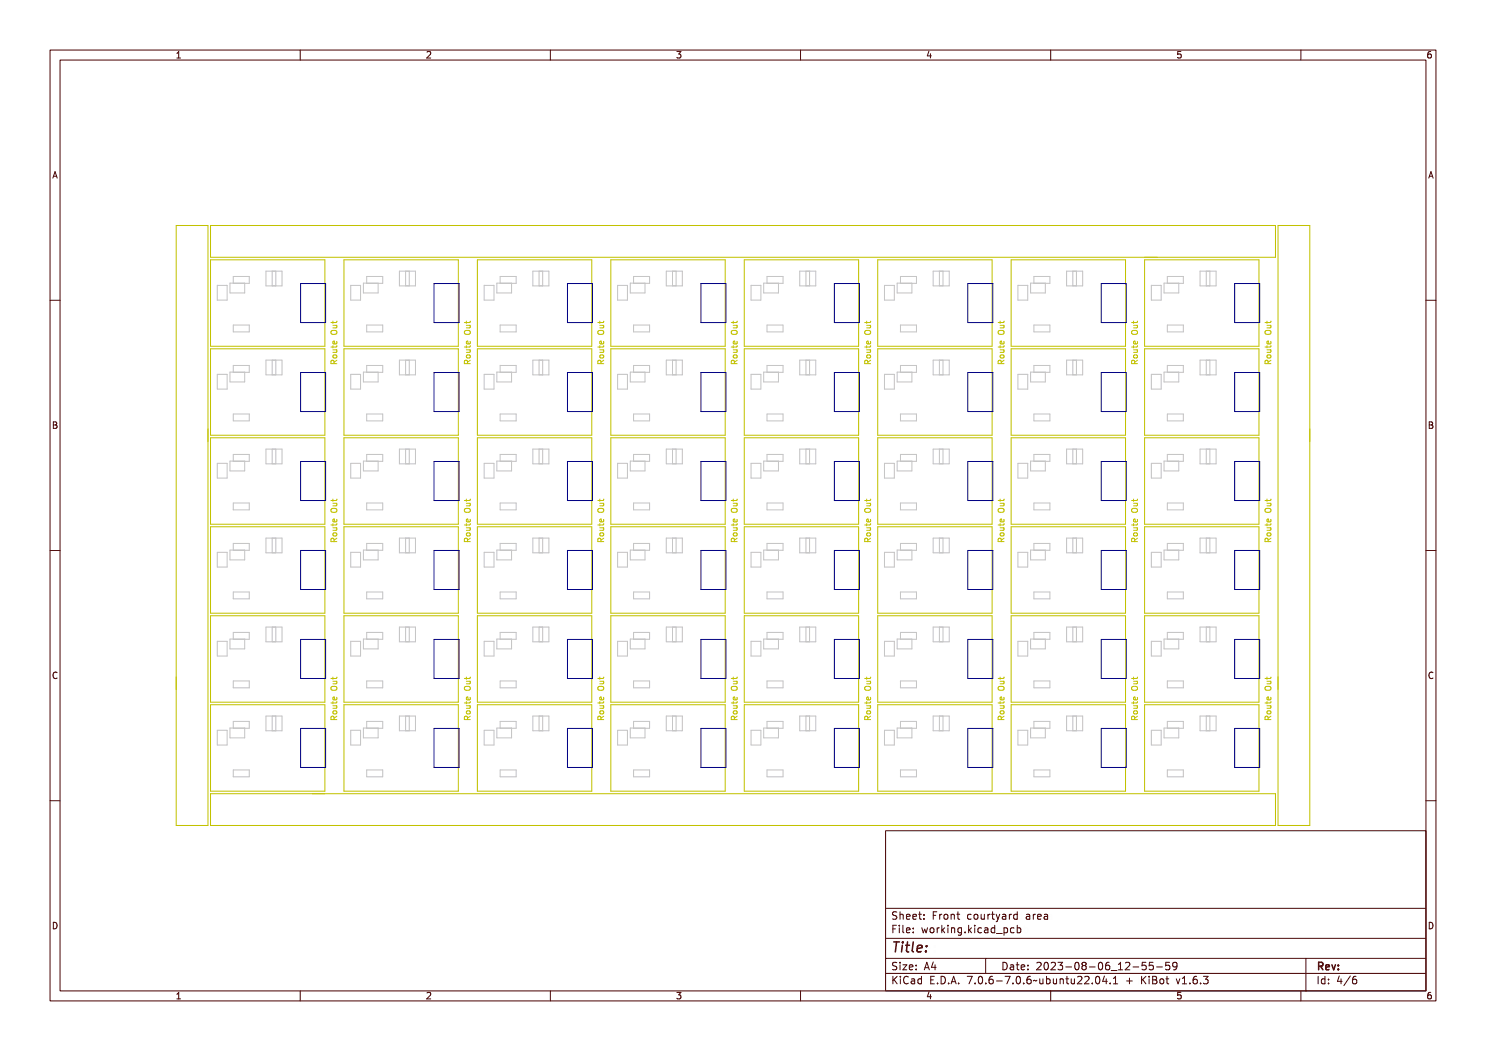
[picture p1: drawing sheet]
<svg xmlns="http://www.w3.org/2000/svg" width="297mm" height="210mm" viewBox="0 0 297 210" stroke-linecap="round" stroke-linejoin="round" font-family="sans-serif">
<defs><g id="words">
<text font-size="2.7" fill="#480000" x="178" y="190.3">Title:</text>
<g font-size="2" fill="#480000">
<text x="178" y="183.7">Sheet: Front courtyard area</text>
<text x="178" y="186.5">File: working.kicad_pcb</text>
<text x="178" y="193.9">Size: A4</text>
<text x="178" y="196.6">KiCad E.D.A. 7.0.6-7.0.6~ubuntu22.04.1 + KiBot v1.6.3</text>
<text x="200" y="193.9">Date: 2023-08-06_12-55-59</text>
<text x="263" y="196.6">Id: 4/6</text>
<text x="263" y="193.9">Rev:</text>
</g>
<g font-size="1.7" fill="#480000">
<text x="35" y="11.7">1</text>
<text x="85" y="11.7">2</text>
<text x="135" y="11.7">3</text>
<text x="185" y="11.7">4</text>
<text x="235" y="11.7">5</text>
<text x="285" y="11.7">6</text>
<text x="10.5" y="35.7">A</text>
<text x="285.5" y="35.7">A</text>
<text x="10.5" y="85.6">B</text>
<text x="285.5" y="85.6">B</text>
<text x="10.5" y="135.7">C</text>
<text x="285.5" y="135.7">C</text>
<text x="10.5" y="185.6">D</text>
<text x="285.5" y="185.6">D</text>
<text x="35" y="199.7">1</text>
<text x="85" y="199.7">2</text>
<text x="135" y="199.7">3</text>
<text x="185" y="199.7">4</text>
<text x="235" y="199.7">5</text>
<text x="285" y="199.7">6</text>
</g>
</g></defs>
<g fill="none" stroke="#c2c2c2" stroke-width=".2">
<path d="M43.4 57h2v3h-2zM46 56.6h2.9v1.9h-2.9zM46.6 55.2h3.2v1.4h-3.2zM53.2 54.2h3.2v2.9h-3.2zM54.4 54.2v2.9M55.1 54.2v2.9M70.1 57h2v3h-2zM72.6 56.6h3v1.9h-3zM73.3 55.2h3.2v1.4h-3.2zM79.8 54.2h3.2v2.9h-3.2zM81.1 54.2v2.9M81.8 54.2v2.9"/>
<path d="M96.8 57h1.9v3h-1.9zM99.3 56.6h2.9v1.9h-2.9zM100 55.2h3.2v1.4h-3.2zM106.5 54.2h3.2v2.9h-3.2zM107.7 54.2v2.9M108.5 54.2v2.9M123.4 57h2v3h-2zM126 56.6h2.9v1.9h-2.9zM126.6 55.2h3.2v1.4h-3.2zM133.2 54.2h3.2v2.9h-3.2zM134.4 54.2v2.9M135.1 54.2v2.9"/>
<path d="M150.1 57h2v3h-2zM152.6 56.6h3v1.9h-3zM153.3 55.2h3.2v1.4h-3.2zM159.8 54.2h3.2v2.9h-3.2zM161.1 54.2v2.9M161.8 54.2v2.9M176.8 57h1.9v3h-1.9zM179.3 56.6h3v1.9h-3zM180 55.2h3.2v1.4h-3.2zM186.5 54.2h3.2v2.9h-3.2zM187.8 54.2v2.9M188.5 54.2v2.9"/>
<path d="M203.4 57h2v3h-2zM206 56.6h2.9v1.9h-2.9zM206.6 55.2h3.2v1.4h-3.2zM213.2 54.2h3.2v2.9h-3.2zM214.4 54.2v2.9M215.1 54.2v2.9M230.1 57h2v3h-2zM232.7 56.6h2.9v1.9h-2.9zM233.3 55.2h3.2v1.4h-3.2zM239.8 54.2h3.3v2.9h-3.3zM241.1 54.2v2.9M241.8 54.2v2.9"/>
<path d="M43.4 74.8h2v2.9h-2zM46 74.4h2.9v1.9h-2.9zM46.6 64.9h3.2v1.4h-3.2zM46.6 73h3.2v1.4h-3.2zM53.2 72h3.2v2.9h-3.2zM54.4 72v2.9M55.1 72v2.9M70.1 74.8h2v2.9h-2zM72.6 74.4h3v1.9h-3zM73.3 73h3.2v1.4h-3.2zM73.3 64.9h3.2v1.4h-3.2zM79.8 72h3.2v2.9h-3.2z"/>
<path d="M81.1 72v2.9M81.8 72v2.9M96.8 74.8h1.9v2.9h-1.9zM99.3 74.4h2.9v1.9h-2.9zM100 73h3.2v1.4h-3.2zM100 64.9h3.2v1.4h-3.2zM106.5 72h3.2v2.9h-3.2zM107.7 72v2.9M108.5 72v2.9M123.4 74.8h2v2.9h-2zM126 74.4h2.9v1.9h-2.9zM126.6 64.9h3.2v1.4h-3.2z"/>
<path d="M126.6 73h3.2v1.4h-3.2zM133.2 72h3.2v2.9h-3.2zM134.4 72v2.9M135.1 72v2.9M150.1 74.8h2v2.9h-2zM152.6 74.4h3v1.9h-3zM153.3 64.9h3.2v1.4h-3.2zM153.3 73h3.2v1.4h-3.2zM159.8 72h3.2v2.9h-3.2zM161.1 72v2.9M161.8 72v2.9M176.8 74.8h1.9v2.9h-1.9z"/>
<path d="M179.3 74.4h3v1.9h-3zM180 73h3.2v1.4h-3.2zM180 64.9h3.2v1.4h-3.2zM186.5 72h3.2v2.9h-3.2zM187.8 72v2.9M188.5 72v2.9M203.4 74.8h2v2.9h-2zM206 74.4h2.9v1.9h-2.9zM206.6 73h3.2v1.4h-3.2zM206.6 64.9h3.2v1.4h-3.2zM213.2 72h3.2v2.9h-3.2zM214.4 72v2.9"/>
<path d="M215.1 72v2.9M230.1 74.8h2v2.9h-2zM232.7 74.4h2.9v1.9h-2.9zM233.3 64.9h3.2v1.4h-3.2zM233.3 73h3.2v1.4h-3.2zM239.8 72h3.3v2.9h-3.3zM241.1 72v2.9M241.8 72v2.9M43.4 92.6h2v2.9h-2zM46 92.1h2.9v2h-2.9zM46.6 82.7h3.2v1.4h-3.2zM46.6 90.8h3.2v1.4h-3.2z"/>
<path d="M53.2 89.7h3.2v3h-3.2zM54.4 89.7v3M55.1 89.7v3M70.1 92.6h2v2.9h-2zM72.6 92.1h3v2h-3zM73.3 90.8h3.2v1.4h-3.2zM73.3 82.7h3.2v1.4h-3.2zM79.8 89.7h3.2v3h-3.2zM81.1 89.7v3M81.8 89.7v3M96.8 92.6h1.9v2.9h-1.9zM99.3 92.1h2.9v2h-2.9z"/>
<path d="M100 90.8h3.2v1.4h-3.2zM100 82.7h3.2v1.4h-3.2zM106.5 89.7h3.2v3h-3.2zM107.7 89.7v3M108.5 89.7v3M123.4 92.6h2v2.9h-2zM126 92.1h2.9v2h-2.9zM126.6 90.8h3.2v1.4h-3.2zM126.6 82.7h3.2v1.4h-3.2zM133.2 89.7h3.2v3h-3.2zM134.4 89.7v3M135.1 89.7v3"/>
<path d="M150.1 92.6h2v2.9h-2zM152.6 92.1h3v2h-3zM153.3 90.8h3.2v1.4h-3.2zM153.3 82.7h3.2v1.4h-3.2zM159.8 89.7h3.2v3h-3.2zM161.1 89.7v3M161.8 89.7v3M176.8 92.6h1.9v2.9h-1.9zM179.3 92.1h3v2h-3zM180 90.8h3.2v1.4h-3.2zM180 82.7h3.2v1.4h-3.2zM186.5 89.7h3.2v3h-3.2z"/>
<path d="M187.8 89.7v3M188.5 89.7v3M203.4 92.6h2v2.9h-2zM206 92.1h2.9v2h-2.9zM206.6 90.8h3.2v1.4h-3.2zM206.6 82.7h3.2v1.4h-3.2zM213.2 89.7h3.2v3h-3.2zM214.4 89.7v3M215.1 89.7v3M230.1 92.6h2v2.9h-2zM232.7 92.1h2.9v2h-2.9zM233.3 90.8h3.2v1.4h-3.2z"/>
<path d="M233.3 82.7h3.2v1.4h-3.2zM239.8 89.7h3.3v3h-3.3zM241.1 89.7v3M241.8 89.7v3M43.4 110.4h2v2.9h-2zM46 109.9h2.9v2h-2.9zM46.6 100.5h3.2v1.4h-3.2zM46.6 108.6h3.2v1.4h-3.2zM46.6 118.3h3.2v1.4h-3.2zM53.2 107.5h3.2v3h-3.2zM54.4 107.5v3M55.1 107.5v3"/>
<path d="M70.1 110.4h2v2.9h-2zM72.6 109.9h3v2h-3zM73.3 100.5h3.2v1.4h-3.2zM73.3 108.6h3.2v1.4h-3.2zM73.3 118.3h3.2v1.4h-3.2zM79.8 107.5h3.2v3h-3.2zM81.1 107.5v3M81.8 107.5v3M96.8 110.4h1.9v2.9h-1.9zM99.3 109.9h2.9v2h-2.9zM100 100.5h3.2v1.4h-3.2zM100 108.6h3.2v1.4h-3.2z"/>
<path d="M100 118.3h3.2v1.4h-3.2zM106.5 107.5h3.2v3h-3.2zM107.7 107.5v3M108.5 107.5v3M123.4 110.4h2v2.9h-2zM126 109.9h2.9v2h-2.9zM126.6 100.5h3.2v1.4h-3.2zM126.6 108.6h3.2v1.4h-3.2zM126.6 118.3h3.2v1.4h-3.2zM133.2 107.5h3.2v3h-3.2zM134.4 107.5v3M135.1 107.5v3"/>
<path d="M150.1 110.4h2v2.9h-2zM152.6 109.9h3v2h-3zM153.3 100.5h3.2v1.4h-3.2zM153.3 108.6h3.2v1.4h-3.2zM153.3 118.3h3.2v1.4h-3.2zM159.8 107.5h3.2v3h-3.2zM161.1 107.5v3M161.8 107.5v3M176.8 110.4h1.9v2.9h-1.9zM179.3 109.9h3v2h-3zM180 100.5h3.2v1.4h-3.2zM180 108.6h3.2v1.4h-3.2z"/>
<path d="M180 118.3h3.2v1.4h-3.2zM186.5 107.5h3.2v3h-3.2zM187.8 107.5v3M188.5 107.5v3M203.4 110.4h2v2.9h-2zM206 109.9h2.9v2h-2.9zM206.6 100.5h3.2v1.4h-3.2zM206.6 108.6h3.2v1.4h-3.2zM206.6 118.3h3.2v1.4h-3.2zM213.2 107.5h3.2v3h-3.2zM214.4 107.5v3M215.1 107.5v3"/>
<path d="M230.1 110.4h2v2.9h-2zM232.7 109.9h2.9v2h-2.9zM233.3 100.5h3.2v1.4h-3.2zM233.3 108.6h3.2v1.4h-3.2zM233.3 118.3h3.2v1.4h-3.2zM239.8 107.5h3.3v3h-3.3zM241.1 107.5v3M241.8 107.5v3M43.4 128.1h2v3h-2zM46.6 136.1h3.2v1.3h-3.2zM48.9 127.7v2h-2.9v-2h3.8v-1.3h-3.2v1.3M53.2 125.3h3.2v2.9h-3.2z"/>
<path d="M54.4 125.3v2.9M55.1 125.3v2.9M70.1 128.1h2v3h-2zM73.3 136.1h3.2v1.3h-3.2zM75.6 127.7v2h-3v-2h3.9v-1.3h-3.2v1.3M79.8 125.3h3.2v2.9h-3.2zM81.1 125.3v2.9M81.8 125.3v2.9M96.8 128.1h1.9v3h-1.9zM100 136.1h3.2v1.3h-3.2zM102.2 127.7v2h-2.9v-2h3.9v-1.3h-3.2v1.3M106.5 125.3h3.2v2.9h-3.2z"/>
<path d="M107.7 125.3v2.9M108.5 125.3v2.9M123.4 128.1h2v3h-2zM126.6 136.1h3.2v1.3h-3.2zM128.9 127.7v2h-2.9v-2h3.8v-1.3h-3.2v1.3M133.2 125.3h3.2v2.9h-3.2zM134.4 125.3v2.9M135.1 125.3v2.9M150.1 128.1h2v3h-2zM153.3 136.1h3.2v1.3h-3.2zM155.6 127.7v2h-3v-2h3.9v-1.3h-3.2v1.3M159.8 125.3h3.2v2.9h-3.2z"/>
<path d="M161.1 125.3v2.9M161.8 125.3v2.9M176.8 128.1h1.9v3h-1.9zM180 136.1h3.2v1.3h-3.2zM182.3 127.7v2h-3v-2h3.9v-1.3h-3.2v1.3M186.5 125.3h3.2v2.9h-3.2zM187.8 125.3v2.9M188.5 125.3v2.9M203.4 128.1h2v3h-2zM206.6 136.1h3.2v1.3h-3.2zM208.9 127.7v2h-2.9v-2h3.8v-1.3h-3.2v1.3M213.2 125.3h3.2v2.9h-3.2z"/>
<path d="M214.4 125.3v2.9M215.1 125.3v2.9M230.1 128.1h2v3h-2zM233.3 136.1h3.2v1.3h-3.2zM235.6 127.7v2h-2.9v-2h3.8v-1.3h-3.2v1.3M239.8 125.3h3.3v2.9h-3.3zM241.1 125.3v2.9M241.8 125.3v2.9M43.4 145.9h2v3h-2zM46 145.5h2.9v1.9h-2.9zM46.6 144.1h3.2v1.4h-3.2zM46.6 153.8h3.2v1.4h-3.2z"/>
<path d="M53.2 143.1h3.2v2.9h-3.2zM54.4 143.1v2.9M55.1 143.1v2.9M70.1 145.9h2v3h-2zM72.6 145.5h3v1.9h-3zM73.3 153.8h3.2v1.4h-3.2zM73.3 144.1h3.2v1.4h-3.2zM79.8 143.1h3.2v2.9h-3.2zM81.1 143.1v2.9M81.8 143.1v2.9M96.8 145.9h1.9v3h-1.9zM99.3 145.5h2.9v1.9h-2.9z"/>
<path d="M100 153.8h3.2v1.4h-3.2zM100 144.1h3.2v1.4h-3.2zM106.5 143.1h3.2v2.9h-3.2zM107.7 143.1v2.9M108.5 143.1v2.9M123.4 145.9h2v3h-2zM126 145.5h2.9v1.9h-2.9zM126.6 144.1h3.2v1.4h-3.2zM126.6 153.8h3.2v1.4h-3.2zM133.2 143.1h3.2v2.9h-3.2zM134.4 143.1v2.9M135.1 143.1v2.9"/>
<path d="M150.1 145.9h2v3h-2zM152.6 145.5h3v1.9h-3zM153.3 144.1h3.2v1.4h-3.2zM153.3 153.8h3.2v1.4h-3.2zM159.8 143.1h3.2v2.9h-3.2zM161.1 143.1v2.9M161.8 143.1v2.9M176.8 145.9h1.9v3h-1.9zM179.3 145.5h3v1.9h-3zM180 153.8h3.2v1.4h-3.2zM180 144.1h3.2v1.4h-3.2zM186.5 143.1h3.2v2.9h-3.2z"/>
<path d="M187.8 143.1v2.9M188.5 143.1v2.9M203.4 145.9h2v3h-2zM206 145.5h2.9v1.9h-2.9zM206.6 153.8h3.2v1.4h-3.2zM206.6 144.1h3.2v1.4h-3.2zM213.2 143.1h3.2v2.9h-3.2zM214.4 143.1v2.9M215.1 143.1v2.9M230.1 145.9h2v3h-2zM232.7 145.5h2.9v1.9h-2.9zM233.3 144.1h3.2v1.4h-3.2z"/>
<path d="M233.3 153.8h3.2v1.4h-3.2zM239.8 143.1h3.3v2.9h-3.3zM241.1 143.1v2.9M241.8 143.1v2.9"/>
</g>
<g fill="none" stroke="#c2c200" stroke-width=".2">
<path d="M35.2 45.1h6.4v119.8h-6.4zM42.1 45.1h212.8v6.3h-212.8zM42.1 51.9h22.8v17.3h-22.8zM68.7 51.9h22.9v17.3h-22.9zM95.4 51.9h22.9v17.3h-22.9zM122.1 51.9h22.8v17.3h-22.8zM148.8 51.9h22.8v17.3h-22.8zM175.4 51.9h22.9v17.3h-22.9zM202.1 51.9h22.9v17.3h-22.9zM228.8 51.9h22.8v17.3h-22.8zM255.4 45.1h6.4v119.8h-6.4zM42.1 69.7h22.8v17.3h-22.8z"/>
<path d="M66.2 66.2l.7-.2a.39 .39 0 0 1 .4 .4 .39 .39 0 0 1-.4 .4h-.4a.39 .39 0 0 1-.3-.2 .39 .39 0 0 1 0-.4zM66.4 72.3l.4-.1 .1 .2 .6-.3v.1l-.5 .4v.1h.5v.2h-1.2zM66.5 66.6a.54 .54 0 0 1 .7-.2 .54 .54 0 0 1 .2 .7 .62 .62 0 0 1-1.1-.4zM66.5 66.7a.51 .51 0 0 1 .5-.1 .51 .51 0 0 1 .3 .3 .51 .51 0 0 1-.5 .2 .51 .51 0 0 1-.3-.4zM66.5 72.4h.3l.1 .3h-.4zM66.5 64.2v.4M66.5 69.1v.4M66.5 69.9h.8M66.5 65h.8M66.6 71l.5-.1 .2 .4-.2 .2h-.3l-.3-.2zM66.6 70.3h.9l-.2 .1a.28 .28 0 0 1 .2 .4 .28 .28 0 0 1-.4 .2h-.5v-.2h.6l.2-.2-.2-.1-.6-.1zM66.6 69.4h.1v.3h.6l.2-.3v.3l-.2 .1h-.6l-.1 .3v-.3h-.2v-.1h.2z"/>
<path d="M66.6 65.6h.9l-.2 .1a.28 .28 0 0 1 .2 .3 .28 .28 0 0 1-.4 .2h-.5v-.1h.6l.2-.2-.2-.2h-.6zM66.6 64.6h.1v.3h.6l.2-.3v.3l-.2 .2h-.6l-.1 .2v-.2h-.2v-.2h.2zM66.7 68.4h.4v.6a.33 .33 0 0 0 .3-.2 .33 .33 0 0 0-.1-.4 .44 .44 0 0 1 .1 .6 .44 .44 0 0 1-.7 .1 .44 .44 0 0 1 0-.7zM66.8 72.7l-.1-.6-.4-.1-.2 .7h1.2M66.8 68.6l.2-.1v.5l-.3-.2zM66.8 71.4l.6 .1a.29 .29 0 0 1-.4 .3 .29 .29 0 0 1-.2-.4zM67.2 65l.1 .5h-.8M67.2 69.9l.1 .5h-.8M67.3 68.2v.4l-.1 .1h-.6v-.5h.2l.1 .5M67.3 72l-.5 .4M67.3 64.2l-.1 .2h-1.1M67.3 69.1l-.1 .2h-1.1"/>
<path d="M68.7 69.7h22.9v17.3h-22.9zM93 66.1l.6-.1a.39 .39 0 0 1 .4 .4 .39 .39 0 0 1-.4 .4h-.4a.4 .4 0 0 1-.4-.3 .4 .4 0 0 1 .2-.4zM93.1 72.3l.3-.1 .2 .2 .5-.3v.1l-.4 .4v.1h.4v.2h-1.1zM93.1 66.6a.54 .54 0 0 1 .7-.2 .54 .54 0 0 1 .2 .7 .62 .62 0 0 1-1-.4zM93.1 66.7a.51 .51 0 0 1 .5-.1 .51 .51 0 0 1 .4 .3 .51 .51 0 0 1-.5 .2 .51 .51 0 0 1-.4-.4zM93.2 72.4h.3v.3h-.4zM93.2 69.9h.8M93.2 65h.8M93.2 64.2v.4M93.2 69.1v.4M93.3 71l.5-.1 .2 .4-.2 .2h-.4l-.2-.2zM93.3 70.3h.8l-.1 .1a.28 .28 0 0 1 .1 .4 .28 .28 0 0 1-.3 .2h-.5v-.2h.6l.1-.2-.1-.1-.6-.1z"/>
<path d="M93.3 69.4h.1v.3h.5l.2-.3v.3l-.1 .1h-.6l-.1 .3v-.3h-.3v-.1h.3zM93.3 65.6h.8l-.1 .1a.28 .28 0 0 1 .1 .3 .28 .28 0 0 1-.3 .2h-.5v-.1h.6l.1-.2-.1-.2h-.6zM93.3 64.6h.1v.3h.5l.2-.3v.3l-.1 .2h-.6l-.1 .2v-.2h-.3v-.2h.3zM93.4 68.4h.3v.6a.33 .33 0 0 0 .4-.2 .33 .33 0 0 0-.1-.4 .44 .44 0 0 1 0 .6 .44 .44 0 0 1-.6 .1 .44 .44 0 0 1 0-.7zM93.4 72.7v-.6l-.5-.1-.1 .7h1.2M93.5 68.6l.1-.1v.5l-.2-.2zM93.5 71.4l.5 .1a.29 .29 0 0 1-.3 .3 .29 .29 0 0 1-.2-.4zM93.9 69.9v.5h-.7M93.9 65v.5h-.7M93.9 68.2l.1 .4-.2 .1h-.5v-.5h.2l.1 .5M94 69.1l-.2 .2h-1M94 64.2l-.2 .2h-1"/>
<path d="M94 72l-.6 .4M95.4 69.7h22.9v17.3h-22.9zM119.7 66.1l.6-.1a.39 .39 0 0 1 .4 .4 .39 .39 0 0 1-.4 .4h-.4a.4 .4 0 0 1-.4-.3 .4 .4 0 0 1 .2-.4zM119.8 72.3l.3-.1 .2 .2 .5-.3v.1l-.5 .4v.1h.5v.2h-1.1zM119.8 66.6a.54 .54 0 0 1 .7-.2 .54 .54 0 0 1 .2 .7 .62 .62 0 0 1-1-.4zM119.8 66.7a.51 .51 0 0 1 .5-.1 .51 .51 0 0 1 .4 .3 .51 .51 0 0 1-.5 .2 .51 .51 0 0 1-.4-.4zM119.9 72.4h.3v.3h-.4zM119.9 69.9h.8M119.9 65h.8M119.9 64.2v.4M119.9 69.1v.4M119.9 71l.5-.1 .3 .4-.3 .2h-.3l-.2-.2z"/>
<path d="M120 70.3h.8l-.1 .1a.28 .28 0 0 1 .1 .4 .28 .28 0 0 1-.3 .2h-.5v-.2h.6l.1-.2-.1-.1-.6-.1zM120 69.4h.1v.3h.5l.2-.3v.3l-.1 .1h-.6l-.1 .3v-.3h-.3v-.1h.3zM120 65.6h.8l-.1 .1a.28 .28 0 0 1 .1 .3 .28 .28 0 0 1-.3 .2h-.5v-.1h.6l.1-.2-.1-.2h-.6zM120 64.6h.1v.3h.5l.2-.3v.3l-.1 .2h-.6l-.1 .2v-.2h-.3v-.2h.3zM120 68.4h.4v.6a.33 .33 0 0 0 .3-.2 .33 .33 0 0 0-.1-.4 .44 .44 0 0 1 .1 .6 .44 .44 0 0 1-.6 .1 .44 .44 0 0 1-.1-.7zM120.1 72.7l-.1-.6-.4-.1-.1 .7h1.2M120.1 68.6l.2-.1v.5l-.2-.2zM120.1 71.4l.6 .1a.29 .29 0 0 1-.3 .3 .29 .29 0 0 1-.3-.4zM120.6 69.9v.5h-.7M120.6 65v.5h-.7M120.6 68.2l.1 .4-.2 .1h-.6v-.5h.3l.1 .5M120.7 69.1l-.2 .2h-1"/>
<path d="M120.7 64.2l-.2 .2h-1M120.7 72l-.6 .4M122.1 69.7h22.8v17.3h-22.8zM146.3 66.1l.6-.1a.39 .39 0 0 1 .5 .4 .39 .39 0 0 1-.5 .4h-.4a.4 .4 0 0 1-.3-.3 .4 .4 0 0 1 .1-.4zM146.4 72.3l.4-.1 .1 .2 .6-.3v.1l-.5 .4v.1h.5v.2h-1.2zM146.5 66.6a.54 .54 0 0 1 .7-.2 .54 .54 0 0 1 .2 .7 .62 .62 0 0 1-1-.4zM146.5 66.7a.51 .51 0 0 1 .5-.1 .51 .51 0 0 1 .4 .3 .51 .51 0 0 1-.6 .2 .51 .51 0 0 1-.3-.4zM146.5 72.4h.3l.1 .3h-.4zM146.5 69.9h.8M146.5 65h.8M146.5 64.2v.4M146.5 69.1v.4"/>
<path d="M146.6 71l.5-.1 .2 .4-.2 .2h-.3l-.3-.2zM146.6 70.3h.9l-.1 .1a.28 .28 0 0 1 .1 .4 .28 .28 0 0 1-.3 .2h-.6v-.2h.7l.1-.2-.2-.1-.6-.1zM146.6 69.4h.1v.3h.6l.2-.3v.3l-.2 .1h-.6l-.1 .3v-.3h-.2v-.1h.2zM146.6 65.6h.9l-.1 .1a.28 .28 0 0 1 .1 .3 .28 .28 0 0 1-.3 .2h-.6v-.1h.7l.1-.2-.2-.2h-.6zM146.6 64.6h.1v.3h.6l.2-.3v.3l-.2 .2h-.6l-.1 .2v-.2h-.2v-.2h.2zM146.7 68.4h.4v.6a.33 .33 0 0 0 .3-.2 .33 .33 0 0 0-.1-.4 .44 .44 0 0 1 .1 .6 .44 .44 0 0 1-.6 .1 .44 .44 0 0 1-.1-.7zM146.8 72.7l-.1-.6-.4-.1-.1 .7h1.1M146.8 68.6l.2-.1v.5l-.3-.2zM146.8 71.4l.6 .1a.29 .29 0 0 1-.4 .3 .29 .29 0 0 1-.2-.4zM147.2 69.9l.1 .5h-.8M147.2 65l.1 .5h-.8M147.3 68.2v.4l-.1 .1h-.6v-.5h.2l.1 .5"/>
<path d="M147.3 69.1l-.1 .2h-1M147.3 64.2l-.1 .2h-1M147.3 72l-.5 .4M148.8 69.7h22.8v17.3h-22.8zM173 66.1l.6-.1a.39 .39 0 0 1 .4 .4 .39 .39 0 0 1-.4 .4h-.4a.4 .4 0 0 1-.4-.3 .4 .4 0 0 1 .2-.4zM173.1 72.3l.3-.1 .2 .2 .6-.3v.1l-.5 .4v.1h.5v.2h-1.2zM173.1 66.6a.54 .54 0 0 1 .7-.2 .54 .54 0 0 1 .2 .7 .62 .62 0 0 1-1-.4zM173.1 66.7a.51 .51 0 0 1 .5-.1 .51 .51 0 0 1 .4 .3 .51 .51 0 0 1-.5 .2 .51 .51 0 0 1-.4-.4zM173.2 72.4h.3v.3h-.4zM173.2 69.9h.8M173.2 65h.8M173.2 64.2v.4"/>
<path d="M173.2 69.1v.4M173.3 71l.5-.1 .2 .4-.2 .2h-.4l-.2-.2zM173.3 70.3h.9l-.2 .1a.28 .28 0 0 1 .2 .4 .28 .28 0 0 1-.4 .2h-.5v-.2h.6l.2-.2-.2-.1-.6-.1zM173.3 69.4h.1v.3h.6l.2-.3-.1 .3-.1 .1h-.6l-.1 .3v-.3h-.3v-.1h.3zM173.3 65.6h.9l-.2 .1a.28 .28 0 0 1 .2 .3 .28 .28 0 0 1-.4 .2h-.5v-.1h.6l.2-.2-.2-.2h-.6zM173.3 64.6h.1v.3h.6l.2-.3-.1 .3-.1 .2h-.6l-.1 .2v-.2h-.3v-.2h.3zM173.4 68.4h.4v.6a.33 .33 0 0 0 .3-.2 .33 .33 0 0 0-.1-.4 .44 .44 0 0 1 .1 .6 .44 .44 0 0 1-.7 .1 .44 .44 0 0 1 0-.7zM173.4 72.7v-.6l-.5-.1-.1 .7h1.2M173.5 68.6l.1-.1v.5l-.2-.2zM173.5 71.4l.5 .1a.29 .29 0 0 1-.3 .3 .29 .29 0 0 1-.2-.4zM173.9 69.9v.5h-.7M173.9 65v.5h-.7"/>
<path d="M173.9 68.2l.1 .4-.2 .1h-.5v-.5h.2l.1 .5M174 69.1l-.2 .2h-1M174 64.2l-.2 .2h-1M174 72l-.6 .4M175.4 69.7h22.9v17.3h-22.9zM199.7 66.1l.6-.1a.39 .39 0 0 1 .4 .4 .39 .39 0 0 1-.4 .4h-.4a.4 .4 0 0 1-.4-.3 .4 .4 0 0 1 .2-.4zM199.8 72.3l.3-.1 .2 .2 .5-.3v.1l-.5 .4v.1h.5v.2h-1.1zM199.8 66.6a.54 .54 0 0 1 .7-.2 .54 .54 0 0 1 .2 .7 .62 .62 0 0 1-1-.4zM199.8 66.7a.51 .51 0 0 1 .5-.1 .51 .51 0 0 1 .4 .3 .51 .51 0 0 1-.5 .2 .51 .51 0 0 1-.4-.4zM199.9 72.4h.3v.3h-.4zM199.9 69.9h.8M199.9 65h.8"/>
<path d="M199.9 64.2v.4M199.9 69.1v.4M199.9 71l.6-.1 .2 .4-.2 .2h-.4l-.2-.2zM200 70.3h.8l-.1 .1a.28 .28 0 0 1 .1 .4 .28 .28 0 0 1-.3 .2h-.5v-.2h.6l.1-.2-.1-.1-.6-.1zM200 69.4h.1v.3h.5l.2-.3v.3l-.1 .1h-.6l-.1 .3v-.3h-.3v-.1h.3zM200 65.6h.8l-.1 .1a.28 .28 0 0 1 .1 .3 .28 .28 0 0 1-.3 .2h-.5v-.1h.6l.1-.2-.1-.2h-.6zM200 64.6h.1v.3h.5l.2-.3v.3l-.1 .2h-.6l-.1 .2v-.2h-.3v-.2h.3zM200.1 68.4h.3v.6a.33 .33 0 0 0 .3-.2 .33 .33 0 0 0-.1-.4 .44 .44 0 0 1 .1 .6 .44 .44 0 0 1-.6 .1 .44 .44 0 0 1 0-.7zM200.1 72.7v-.6l-.5-.1-.1 .7h1.2M200.1 68.6l.2-.1v.5l-.2-.2zM200.1 71.4l.6 .1a.29 .29 0 0 1-.3 .3 .29 .29 0 0 1-.3-.4zM200.6 69.9v.5h-.7"/>
<path d="M200.6 65v.5h-.7M200.6 68.2l.1 .4-.2 .1h-.6v-.5h.3l.1 .5M200.7 69.1l-.2 .2h-1M200.7 64.2l-.2 .2h-1M200.7 72l-.6 .4M202.1 69.7h22.9v17.3h-22.9zM226.3 66.1l.7-.1a.39 .39 0 0 1 .4 .4 .39 .39 0 0 1-.4 .4h-.4a.4 .4 0 0 1-.4-.3 .4 .4 0 0 1 .1-.4zM226.4 72.3l.4-.1 .2 .2 .5-.3v.1l-.5 .4v.1h.5v.2h-1.2zM226.5 66.6a.54 .54 0 0 1 .7-.2 .54 .54 0 0 1 .2 .7 .62 .62 0 0 1-1-.4zM226.5 66.7a.51 .51 0 0 1 .5-.1 .51 .51 0 0 1 .4 .3 .51 .51 0 0 1-.5 .2 .51 .51 0 0 1-.4-.4zM226.5 72.4h.3l.1 .3h-.4zM226.6 69.9h.7"/>
<path d="M226.6 65h.7M226.6 64.2v.4M226.6 69.1v.4M226.6 71l.5-.1 .2 .4-.2 .2h-.3l-.2-.2zM226.6 70.3h.9l-.1 .1a.28 .28 0 0 1 .1 .4 .28 .28 0 0 1-.3 .2h-.6v-.2h.7l.1-.2-.2-.1-.6-.1zM226.6 69.4h.1v.3h.6l.2-.3v.3l-.2 .1h-.6l-.1 .3v-.3h-.2v-.1h.2zM226.6 65.6h.9l-.1 .1a.28 .28 0 0 1 .1 .3 .28 .28 0 0 1-.3 .2h-.6v-.1h.7l.1-.2-.2-.2h-.6zM226.6 64.6h.1v.3h.6l.2-.3v.3l-.2 .2h-.6l-.1 .2v-.2h-.2v-.2h.2zM226.7 68.4h.4v.6a.33 .33 0 0 0 .3-.2 .33 .33 0 0 0-.1-.4 .44 .44 0 0 1 .1 .6 .44 .44 0 0 1-.6 .1 .44 .44 0 0 1-.1-.7zM226.8 72.7l-.1-.6-.4-.1-.1 .7h1.1M226.8 68.6l.2-.1v.5l-.2-.2zM226.8 71.4l.6 .1a.29 .29 0 0 1-.3 .3 .29 .29 0 0 1-.3-.4z"/>
<path d="M227.2 69.9l.1 .5h-.7M227.2 65l.1 .5h-.7M227.3 68.2v.4l-.1 .1h-.6v-.5h.2l.2 .5M227.3 69.1l-.1 .2h-1M227.3 64.2l-.1 .2h-1M227.3 72l-.5 .4M228.8 69.7h22.8v17.3h-22.8zM252.9 66.2l.7-.2a.39 .39 0 0 1 .4 .4 .39 .39 0 0 1-.4 .4h-.4a.39 .39 0 0 1-.3-.2 .39 .39 0 0 1 0-.4zM253.1 72.3l.4-.1 .1 .2 .6-.3v.1l-.5 .4v.1h.5v.2h-1.2zM253.1 66.6a.54 .54 0 0 1 .8-.2 .54 .54 0 0 1 .1 .7 .62 .62 0 0 1-1-.4zM253.2 66.7a.51 .51 0 0 1 .5-.1 .51 .51 0 0 1 .3 .3 .51 .51 0 0 1-.5 .2 .51 .51 0 0 1-.3-.4zM253.2 72.4h.3l.1 .3h-.5z"/>
<path d="M253.2 69.9h.8M253.2 65h.8M253.2 64.2v.4M253.2 69.1v.4M253.3 71l.5-.1 .2 .4-.2 .2h-.3l-.3-.2zM253.3 70.3h.9l-.2 .1a.28 .28 0 0 1 .2 .4 .28 .28 0 0 1-.4 .2h-.5v-.2h.6l.2-.2-.2-.1-.6-.1zM253.3 69.4h.1v.3h.6l.2-.3v.3l-.2 .1h-.6l-.1 .3v-.3h-.2v-.1h.2zM253.3 65.6h.9l-.2 .1a.28 .28 0 0 1 .2 .3 .28 .28 0 0 1-.4 .2h-.5v-.1h.6l.2-.2-.2-.2h-.6zM253.3 64.6h.1v.3h.6l.2-.3v.3l-.2 .2h-.6l-.1 .2v-.2h-.2v-.2h.2zM253.4 68.4h.4v.6a.33 .33 0 0 0 .3-.2 .33 .33 0 0 0-.1-.4 .44 .44 0 0 1 .1 .6 .44 .44 0 0 1-.7 .1 .44 .44 0 0 1 0-.7zM253.5 72.7l-.1-.6-.5-.1-.1 .7h1.2M253.5 68.6l.2-.1v.5l-.3-.2z"/>
<path d="M253.5 71.4l.5 .1a.29 .29 0 0 1-.3 .3 .29 .29 0 0 1-.2-.4zM253.9 69.9l.1 .5h-.8M253.9 65l.1 .5h-.8M254 68.2v.4l-.2 .1h-.5v-.5h.2l.1 .5M254 69.1l-.2 .2h-1M254 64.2l-.2 .2h-1M254 72l-.5 .4M42.1 87.5h22.8v17.3h-22.8zM66.5 99.7v.5M67.3 99.7l-.1 .3h-1.1M68.7 87.5h22.9v17.3h-22.9zM93.2 99.7v.5"/>
<path d="M94 99.7l-.2 .3h-1M95.4 87.5h22.9v17.3h-22.9zM119.9 99.7v.5M120.7 99.7l-.2 .3h-1M122.1 87.5h22.8v17.3h-22.8zM146.5 99.7v.5M147.3 99.7l-.1 .3h-1M148.8 87.5h22.8v17.3h-22.8zM173.2 99.7v.5M174 99.7l-.2 .3h-1M175.4 87.5h22.9v17.3h-22.9zM199.9 99.7v.5"/>
<path d="M200.7 99.7l-.2 .3h-1M202.1 87.5h22.9v17.3h-22.9zM226.6 99.7v.5M227.3 99.7l-.1 .3h-1M228.8 87.5h22.8v17.3h-22.8zM253.2 99.7v.5M254 99.7l-.2 .3h-1M42.1 105.3h22.8v17.2h-22.8zM66.2 101.8l.7-.2a.39 .39 0 0 1 .4 .4 .39 .39 0 0 1-.4 .4h-.4a.39 .39 0 0 1-.3-.2 .39 .39 0 0 1 0-.4zM66.4 107.8h.4l.1 .2 .6-.4v.2l-.5 .3v.2h.5v.1h-1.2zM66.5 102.1a.54 .54 0 0 1 .7-.1 .54 .54 0 0 1 .2 .7 .62 .62 0 0 1-1.1-.5zM66.5 102.3a.51 .51 0 0 1 .5-.2 .51 .51 0 0 1 .3 .4 .51 .51 0 0 1-.5 .2 .51 .51 0 0 1-.3-.4z"/>
<path d="M66.5 108h.3l.1 .3h-.4zM66.5 104.6v.5M66.5 105.5h.8M66.5 100.6h.8M66.6 106.6l.5-.1 .2 .4-.2 .2h-.3l-.3-.2zM66.6 105.9h.9l-.2 .1a.28 .28 0 0 1 .2 .3 .28 .28 0 0 1-.4 .2h-.5v-.1h.6l.2-.2-.2-.2h-.6zM66.6 104.9h.1v.3h.6l.2-.3v.3l-.2 .2h-.6l-.1 .2v-.2h-.2v-.2h.2zM66.6 101.1h.9l-.2 .2a.28 .28 0 0 1 .2 .3 .28 .28 0 0 1-.4 .2h-.5v-.2h.6l.2-.1-.2-.2h-.6zM66.6 100.2h.1v.3h.6l.2-.3v.3l-.2 .1-.6 .1-.1 .2v-.2h-.2v-.2h.2zM66.7 104l.4-.1v.6a.33 .33 0 0 0 .3-.2 .33 .33 0 0 0-.1-.4 .44 .44 0 0 1 .1 .7 .44 .44 0 0 1-.7 0 .44 .44 0 0 1 0-.6zM66.8 108.2l-.1-.5-.4-.1-.2 .6h1.2M66.8 104.1h.2v.4l-.3-.1z"/>
<path d="M66.8 107h.6a.29 .29 0 0 1-.4 .4 .29 .29 0 0 1-.2-.4zM67.2 100.6l.1 .4-.8 .1M67.2 105.5l.1 .4-.8 .1M67.3 103.8v.3l-.1 .2-.6-.1v-.4l.2-.1 .1 .6M67.3 104.6l-.1 .3h-1.1M67.3 107.5l-.5 .4M68.7 105.3h22.9v17.2h-22.9zM93 101.6h.6a.39 .39 0 0 1 .4 .4 .39 .39 0 0 1-.4 .4h-.4a.4 .4 0 0 1-.4-.3 .4 .4 0 0 1 .2-.5zM93.1 107.8h.3l.2 .2 .5-.4v.2l-.4 .3v.2h.4v.1h-1.1zM93.1 102.1a.54 .54 0 0 1 .7-.1 .54 .54 0 0 1 .2 .7 .62 .62 0 0 1-1-.5zM93.1 102.3a.51 .51 0 0 1 .5-.2 .51 .51 0 0 1 .4 .4 .51 .51 0 0 1-.5 .2 .51 .51 0 0 1-.4-.4zM93.2 108h.3v.3h-.4z"/>
<path d="M93.2 105.5h.8M93.2 100.6h.8M93.2 104.6v.5M93.3 105.9h.8l-.1 .1a.28 .28 0 0 1 .1 .3 .28 .28 0 0 1-.3 .2h-.5v-.1h.6l.1-.2-.1-.2h-.6zM93.3 104.9h.1v.3h.5l.2-.3v.3l-.1 .2h-.6l-.1 .2v-.2h-.3v-.2h.3zM93.3 101.1h.8l-.1 .2a.28 .28 0 0 1 .1 .3 .28 .28 0 0 1-.3 .2h-.5v-.2h.6l.1-.1-.1-.2h-.6zM93.3 100.2h.1v.3h.5l.2-.3v.3l-.1 .1-.6 .1-.1 .2v-.2h-.3v-.2h.3zM93.3 106.5h.6v.5h-.6l-.1-.1zM93.4 104l.3-.1v.6a.33 .33 0 0 0 .4-.2 .33 .33 0 0 0-.1-.4 .44 .44 0 0 1 0 .7 .44 .44 0 0 1-.6 0 .44 .44 0 0 1 0-.6zM93.4 108.2v-.5l-.5-.1-.1 .6h1.2M93.5 104.1h.1v.4l-.2-.1zM93.5 107h.5a.29 .29 0 0 1-.3 .4 .29 .29 0 0 1-.2-.4z"/>
<path d="M93.9 105.5v.4l-.7 .1M93.9 100.6v.4l-.7 .1M93.9 103.8l.1 .3-.2 .2-.5-.1v-.4l.2-.1 .1 .6M94 104.6l-.2 .3h-1M94 107.5l-.6 .4M95.4 105.3h22.9v17.2h-22.9zM119.5 101.8l.8-.2a.39 .39 0 0 1 .4 .4 .39 .39 0 0 1-.4 .4h-.4a.39 .39 0 0 1-.4-.2 .39 .39 0 0 1 0-.4zM119.8 107.8h.3l.2 .2 .5-.4v.2l-.5 .3v.2h.5v.1h-1.1zM119.8 102.1a.54 .54 0 0 1 .7-.1 .54 .54 0 0 1 .2 .7 .62 .62 0 0 1-1-.5zM119.8 102.3a.51 .51 0 0 1 .5-.2 .51 .51 0 0 1 .4 .4 .51 .51 0 0 1-.5 .2 .51 .51 0 0 1-.4-.4zM119.9 108h.3v.3h-.4zM119.9 105.5h.8"/>
<path d="M119.9 100.6h.8M119.9 104.6v.5M120 105.9h.8l-.1 .1a.28 .28 0 0 1 .1 .3 .28 .28 0 0 1-.3 .2h-.5v-.1h.6l.1-.2-.1-.2h-.6zM120 104.9h.1v.3h.5l.2-.3v.3l-.1 .2h-.6l-.1 .2v-.2h-.3v-.2h.3zM120 101.1h.8l-.1 .2a.28 .28 0 0 1 .1 .3 .28 .28 0 0 1-.3 .2h-.5v-.2h.6l.1-.1-.1-.2h-.6zM120 100.2h.1v.3h.5l.2-.3v.3l-.1 .1-.6 .1-.1 .2v-.2h-.3v-.2h.3zM120 106.5h.6v.5h-.6l-.1-.1zM120 104l.4-.1v.6a.33 .33 0 0 0 .3-.2 .33 .33 0 0 0-.1-.4 .44 .44 0 0 1 .1 .7 .44 .44 0 0 1-.6 0 .44 .44 0 0 1-.1-.6zM120.1 108.2l-.1-.5-.4-.1-.1 .6h1.2M120.1 104.1h.2v.4l-.2-.1zM120.1 107h.6a.29 .29 0 0 1-.3 .4 .29 .29 0 0 1-.3-.4zM120.6 105.5v.4l-.7 .1"/>
<path d="M120.6 100.6v.4l-.7 .1M120.6 103.8l.1 .3-.2 .2-.6-.1v-.4l.3-.1 .1 .6M120.7 104.6l-.2 .3h-1M120.7 107.5l-.6 .4M122.1 105.3h22.8v17.2h-22.8zM146.2 101.8l.7-.2a.39 .39 0 0 1 .5 .4 .39 .39 0 0 1-.5 .4h-.4a.39 .39 0 0 1-.3-.2 .39 .39 0 0 1 0-.4zM146.4 107.8h.4l.1 .2 .6-.4v.2l-.5 .3v.2h.5v.1h-1.2zM146.5 102.1a.54 .54 0 0 1 .7-.1 .54 .54 0 0 1 .2 .7 .62 .62 0 0 1-1-.5zM146.5 102.3a.51 .51 0 0 1 .5-.2 .51 .51 0 0 1 .4 .4 .51 .51 0 0 1-.6 .2 .51 .51 0 0 1-.3-.4zM146.5 108h.3l.1 .3h-.4zM146.5 105.5h.8M146.5 100.6h.8"/>
<path d="M146.5 104.6v.5M146.6 105.9h.9l-.1 .1a.28 .28 0 0 1 .1 .3 .28 .28 0 0 1-.3 .2h-.6v-.1h.7l.1-.2-.2-.2h-.6zM146.6 104.9h.1v.3h.6l.2-.3v.3l-.2 .2h-.6l-.1 .2v-.2h-.2v-.2h.2zM146.6 101.1h.9l-.1 .2a.28 .28 0 0 1 .1 .3 .28 .28 0 0 1-.3 .2h-.6v-.2h.7l.1-.1-.2-.2h-.6zM146.6 100.2h.1v.3h.6l.2-.3v.3l-.2 .1-.6 .1-.1 .2v-.2h-.2v-.2h.2zM146.7 106.5h.5l.1 .5h-.6l-.2-.1zM146.7 104l.4-.1v.6a.33 .33 0 0 0 .3-.2 .33 .33 0 0 0-.1-.4 .44 .44 0 0 1 .1 .7 .44 .44 0 0 1-.6 0 .44 .44 0 0 1-.1-.6zM146.8 108.2l-.1-.5-.4-.1-.1 .6h1.1M146.8 104.1h.2v.4l-.3-.1zM146.8 107h.6a.29 .29 0 0 1-.4 .4 .29 .29 0 0 1-.2-.4zM147.2 105.5l.1 .4-.8 .1M147.2 100.6l.1 .4-.8 .1"/>
<path d="M147.3 103.8v.3l-.1 .2-.6-.1v-.4l.2-.1 .1 .6M147.3 104.6l-.1 .3h-1M147.3 107.5l-.5 .4M148.8 105.3h22.8v17.2h-22.8zM173 101.6h.6a.39 .39 0 0 1 .4 .4 .39 .39 0 0 1-.4 .4h-.4a.4 .4 0 0 1-.4-.3 .4 .4 0 0 1 .2-.5zM173.1 107.8h.3l.2 .2 .6-.4v.2l-.5 .3v.2h.5v.1h-1.2zM173.1 102.1a.54 .54 0 0 1 .7-.1 .54 .54 0 0 1 .2 .7 .62 .62 0 0 1-1-.5zM173.1 102.3a.51 .51 0 0 1 .5-.2 .51 .51 0 0 1 .4 .4 .51 .51 0 0 1-.5 .2 .51 .51 0 0 1-.4-.4zM173.2 108h.3v.3h-.4zM173.2 105.5h.8M173.2 100.6h.8M173.2 104.6v.5"/>
<path d="M173.3 105.9h.9l-.2 .1a.28 .28 0 0 1 .2 .3 .28 .28 0 0 1-.4 .2h-.5v-.1h.6l.2-.2-.2-.2h-.6zM173.3 104.9h.1v.3h.6l.2-.3-.1 .3-.1 .2h-.6l-.1 .2v-.2h-.3v-.2h.3zM173.3 101.1h.9l-.2 .2a.28 .28 0 0 1 .2 .3 .28 .28 0 0 1-.4 .2h-.5v-.2h.6l.2-.1-.2-.2h-.6zM173.3 100.2h.1v.3h.6l.2-.3-.1 .3-.1 .1-.6 .1-.1 .2v-.2h-.3v-.2h.3zM173.3 106.5h.6v.5h-.6l-.1-.1zM173.4 104l.4-.1v.6a.33 .33 0 0 0 .3-.2 .33 .33 0 0 0-.1-.4 .44 .44 0 0 1 .1 .7 .44 .44 0 0 1-.7 0 .44 .44 0 0 1 0-.6zM173.4 108.2v-.5l-.5-.1-.1 .6h1.2M173.5 104.1h.1v.4l-.2-.1zM173.5 107h.5a.29 .29 0 0 1-.3 .4 .29 .29 0 0 1-.2-.4zM173.9 105.5v.4l-.7 .1M173.9 100.6v.4l-.7 .1M173.9 103.8l.1 .3-.2 .2-.5-.1v-.4l.2-.1 .1 .6"/>
<path d="M174 104.6l-.2 .3h-1M174 107.5l-.6 .4M175.4 105.3h22.9v17.2h-22.9zM199.6 101.8l.7-.2a.39 .39 0 0 1 .4 .4 .39 .39 0 0 1-.4 .4h-.4a.39 .39 0 0 1-.4-.2 .39 .39 0 0 1 .1-.4zM199.8 107.8h.3l.2 .2 .5-.4v.2l-.5 .3v.2h.5v.1h-1.1zM199.8 102.1a.54 .54 0 0 1 .7-.1 .54 .54 0 0 1 .2 .7 .62 .62 0 0 1-1-.5zM199.8 102.3a.51 .51 0 0 1 .5-.2 .51 .51 0 0 1 .4 .4 .51 .51 0 0 1-.5 .2 .51 .51 0 0 1-.4-.4zM199.9 108h.3v.3h-.4zM199.9 104.6v.5M199.9 105.5h.8M199.9 100.6h.8M199.9 106.6l.6-.1 .2 .4-.2 .2h-.4l-.2-.2z"/>
<path d="M200 105.9h.8l-.1 .1a.28 .28 0 0 1 .1 .3 .28 .28 0 0 1-.3 .2h-.5v-.1h.6l.1-.2-.1-.2h-.6zM200 104.9h.1v.3h.5l.2-.3v.3l-.1 .2h-.6l-.1 .2v-.2h-.3v-.2h.3zM200 101.1h.8l-.1 .2a.28 .28 0 0 1 .1 .3 .28 .28 0 0 1-.3 .2h-.5v-.2h.6l.1-.1-.1-.2h-.6zM200 100.2h.1v.3h.5l.2-.3v.3l-.1 .1-.6 .1-.1 .2v-.2h-.3v-.2h.3zM200.1 104l.3-.1v.6a.33 .33 0 0 0 .3-.2 .33 .33 0 0 0-.1-.4 .44 .44 0 0 1 .1 .7 .44 .44 0 0 1-.6 0 .44 .44 0 0 1 0-.6zM200.1 108.2v-.5l-.5-.1-.1 .6h1.2M200.1 104.1h.2v.4l-.2-.1zM200.1 107h.6a.29 .29 0 0 1-.3 .4 .29 .29 0 0 1-.3-.4zM200.6 100.6v.4l-.7 .1M200.6 105.5v.4l-.7 .1M200.6 103.8l.1 .3-.2 .2-.6-.1v-.4l.3-.1 .1 .6M200.7 104.6l-.2 .3h-1"/>
<path d="M200.7 107.5l-.6 .4M202.1 105.3h22.9v17.2h-22.9zM226.3 101.6h.7a.39 .39 0 0 1 .4 .4 .39 .39 0 0 1-.4 .4h-.4a.4 .4 0 0 1-.4-.3 .4 .4 0 0 1 .1-.5zM226.4 107.8h.4l.2 .2 .5-.4v.2l-.5 .3v.2h.5v.1h-1.2zM226.5 102.1a.54 .54 0 0 1 .7-.1 .54 .54 0 0 1 .2 .7 .62 .62 0 0 1-1-.5zM226.5 102.3a.51 .51 0 0 1 .5-.2 .51 .51 0 0 1 .4 .4 .51 .51 0 0 1-.5 .2 .51 .51 0 0 1-.4-.4zM226.5 108h.3l.1 .3h-.4zM226.6 105.5h.7M226.6 100.6h.7M226.6 104.6v.5M226.6 105.9h.9l-.1 .1a.28 .28 0 0 1 .1 .3 .28 .28 0 0 1-.3 .2h-.6v-.1h.7l.1-.2-.2-.2h-.6zM226.6 104.9h.1v.3h.6l.2-.3v.3l-.2 .2h-.6l-.1 .2v-.2h-.2v-.2h.2z"/>
<path d="M226.6 101.1h.9l-.1 .2a.28 .28 0 0 1 .1 .3 .28 .28 0 0 1-.3 .2h-.6v-.2h.7l.1-.1-.2-.2h-.6zM226.6 100.2h.1v.3h.6l.2-.3v.3l-.2 .1-.6 .1-.1 .2v-.2h-.2v-.2h.2zM226.7 106.5h.5l.1 .5h-.6l-.1-.1zM226.7 104l.4-.1v.6a.33 .33 0 0 0 .3-.2 .33 .33 0 0 0-.1-.4 .44 .44 0 0 1 .1 .7 .44 .44 0 0 1-.6 0 .44 .44 0 0 1-.1-.6zM226.8 108.2l-.1-.5-.4-.1-.1 .6h1.1M226.8 104.1h.2v.4l-.2-.1zM226.8 107h.6a.29 .29 0 0 1-.3 .4 .29 .29 0 0 1-.3-.4zM227.2 105.5l.1 .4-.7 .1M227.2 100.6l.1 .4-.7 .1M227.3 103.8v.3l-.1 .2-.6-.1v-.4l.2-.1 .2 .6M227.3 104.6l-.1 .3h-1M227.3 107.5l-.5 .4"/>
<path d="M228.8 105.3h22.8v17.2h-22.8zM252.9 101.8l.7-.2a.39 .39 0 0 1 .4 .4 .39 .39 0 0 1-.4 .4h-.4a.39 .39 0 0 1-.3-.2 .39 .39 0 0 1 0-.4zM253.1 107.8h.4l.1 .2 .6-.4v.2l-.5 .3v.2h.5v.1h-1.2zM253.1 102.1a.54 .54 0 0 1 .8-.1 .54 .54 0 0 1 .1 .7 .62 .62 0 0 1-1-.5zM253.2 102.3a.51 .51 0 0 1 .5-.2 .51 .51 0 0 1 .3 .4 .51 .51 0 0 1-.5 .2 .51 .51 0 0 1-.3-.4zM253.2 108h.3l.1 .3h-.5zM253.2 105.5h.8M253.2 100.6h.8M253.2 104.6v.5M253.3 105.9h.9l-.2 .1a.28 .28 0 0 1 .2 .3 .28 .28 0 0 1-.4 .2h-.5v-.1h.6l.2-.2-.2-.2h-.6zM253.3 104.9h.1v.3h.6l.2-.3v.3l-.2 .2h-.6l-.1 .2v-.2h-.2v-.2h.2zM253.3 101.1h.9l-.2 .2a.28 .28 0 0 1 .2 .3 .28 .28 0 0 1-.4 .2h-.5v-.2h.6l.2-.1-.2-.2h-.6z"/>
<path d="M253.3 100.2h.1v.3h.6l.2-.3v.3l-.2 .1-.6 .1-.1 .2v-.2h-.2v-.2h.2zM253.3 106.5h.6l.1 .5h-.7l-.1-.1zM253.4 104l.4-.1v.6a.33 .33 0 0 0 .3-.2 .33 .33 0 0 0-.1-.4 .44 .44 0 0 1 .1 .7 .44 .44 0 0 1-.7 0 .44 .44 0 0 1 0-.6zM253.5 108.2l-.1-.5-.5-.1-.1 .6h1.2M253.5 104.1h.2v.4l-.3-.1zM253.5 107h.5a.29 .29 0 0 1-.3 .4 .29 .29 0 0 1-.2-.4zM253.9 105.5l.1 .4-.8 .1M253.9 100.6l.1 .4-.8 .1M254 103.8v.3l-.2 .2-.5-.1v-.4l.2-.1 .1 .6M254 104.6l-.2 .3h-1M254 107.5l-.5 .4M42.1 123h22.8v17.3h-22.8z"/>
<path d="M66.2 137.3l.7-.2a.39 .39 0 0 1 .4 .4 .39 .39 0 0 1-.4 .4h-.4a.39 .39 0 0 1-.3-.2 .39 .39 0 0 1 0-.4zM66.5 137.7a.54 .54 0 0 1 .7-.1 .54 .54 0 0 1 .2 .7 .62 .62 0 0 1-1.1-.5zM66.5 137.9a.51 .51 0 0 1 .5-.2 .51 .51 0 0 1 .3 .4 .51 .51 0 0 1-.5 .1 .51 .51 0 0 1-.3-.3zM66.5 135.3v.4M66.5 136.1h.8M66.6 136.7h.9l-.2 .1a.28 .28 0 0 1 .2 .4 .28 .28 0 0 1-.4 .1h-.5v-.1h.6l.2-.2-.2-.2h-.6zM66.6 135.7h.1v.4h.6l.2-.4v.4l-.2 .1h-.6l-.1 .2v-.2h-.2v-.1h.2zM66.7 139.6l.4-.1v.6a.33 .33 0 0 0 .3-.2 .33 .33 0 0 0-.1-.4 .44 .44 0 0 1 .1 .6 .44 .44 0 0 1-.7 .1 .44 .44 0 0 1 0-.6zM66.8 139.7l.2-.1v.5l-.3-.2zM67.2 136.1l.1 .5h-.8M67.3 139.3v.4l-.1 .1h-.6v-.5h.2l.1 .5M67.3 135.3l-.1 .3h-1.1"/>
<path d="M68.7 123h22.9v17.3h-22.9zM93 137.2l.6-.1a.39 .39 0 0 1 .4 .4 .39 .39 0 0 1-.4 .4h-.4a.4 .4 0 0 1-.4-.2 .4 .4 0 0 1 .2-.5zM93.1 137.7a.54 .54 0 0 1 .7-.1 .54 .54 0 0 1 .2 .7 .62 .62 0 0 1-1-.5zM93.1 137.9a.51 .51 0 0 1 .5-.2 .51 .51 0 0 1 .4 .4 .51 .51 0 0 1-.5 .1 .51 .51 0 0 1-.4-.3zM93.2 136.1h.8M93.2 135.3v.4M93.3 136.7h.8l-.1 .1a.28 .28 0 0 1 .1 .4 .28 .28 0 0 1-.3 .1h-.5v-.1h.6l.1-.2-.1-.2h-.6zM93.3 135.7h.1v.4h.5l.2-.4v.4l-.1 .1h-.6l-.1 .2v-.2h-.3v-.1h.3zM93.4 139.6l.3-.1v.6a.33 .33 0 0 0 .4-.2 .33 .33 0 0 0-.1-.4 .44 .44 0 0 1 0 .6 .44 .44 0 0 1-.6 .1 .44 .44 0 0 1 0-.6zM93.5 139.7l.1-.1v.5l-.2-.2zM93.9 136.1v.5h-.7M93.9 139.3l.1 .4-.2 .1h-.5v-.5h.2l.1 .5"/>
<path d="M94 135.3l-.2 .3h-1M95.4 123h22.9v17.3h-22.9zM119.5 137.3l.8-.2a.39 .39 0 0 1 .4 .4 .39 .39 0 0 1-.4 .4h-.4a.39 .39 0 0 1-.4-.2 .39 .39 0 0 1 0-.4zM119.8 137.7a.54 .54 0 0 1 .7-.1 .54 .54 0 0 1 .2 .7 .62 .62 0 0 1-1-.5zM119.8 137.9a.51 .51 0 0 1 .5-.2 .51 .51 0 0 1 .4 .4 .51 .51 0 0 1-.5 .1 .51 .51 0 0 1-.4-.3zM119.9 136.1h.8M119.9 135.3v.4M120 136.7h.8l-.1 .1a.28 .28 0 0 1 .1 .4 .28 .28 0 0 1-.3 .1h-.5v-.1h.6l.1-.2-.1-.2h-.6zM120 135.7h.1v.4h.5l.2-.4v.4l-.1 .1h-.6l-.1 .2v-.2h-.3v-.1h.3zM120 139.6l.4-.1v.6a.33 .33 0 0 0 .3-.2 .33 .33 0 0 0-.1-.4 .44 .44 0 0 1 .1 .6 .44 .44 0 0 1-.6 .1 .44 .44 0 0 1-.1-.6zM120.1 139.7l.2-.1v.5l-.2-.2zM120.6 136.1v.5h-.7"/>
<path d="M120.6 139.3l.1 .4-.2 .1h-.6v-.5h.3l.1 .5M120.7 135.3l-.2 .3h-1M122.1 123h22.8v17.3h-22.8zM146.2 137.3l.7-.2a.39 .39 0 0 1 .5 .4 .39 .39 0 0 1-.5 .4h-.4a.39 .39 0 0 1-.3-.2 .39 .39 0 0 1 0-.4zM146.5 137.7a.54 .54 0 0 1 .7-.1 .54 .54 0 0 1 .2 .7 .62 .62 0 0 1-1-.5zM146.5 137.9a.51 .51 0 0 1 .5-.2 .51 .51 0 0 1 .4 .4 .51 .51 0 0 1-.6 .1 .51 .51 0 0 1-.3-.3zM146.5 136.1h.8M146.5 135.3v.4M146.6 136.7h.9l-.1 .1a.28 .28 0 0 1 .1 .4 .28 .28 0 0 1-.3 .1h-.6v-.1h.7l.1-.2-.2-.2h-.6zM146.6 135.7h.1v.4h.6l.2-.4v.4l-.2 .1h-.6l-.1 .2v-.2h-.2v-.1h.2zM146.7 139.6l.4-.1v.6a.33 .33 0 0 0 .3-.2 .33 .33 0 0 0-.1-.4 .44 .44 0 0 1 .1 .6 .44 .44 0 0 1-.6 .1 .44 .44 0 0 1-.1-.6zM146.8 139.7l.2-.1v.5l-.3-.2z"/>
<path d="M147.2 136.1l.1 .5h-.8M147.3 139.3v.4l-.1 .1h-.6v-.5h.2l.1 .5M147.3 135.3l-.1 .3h-1M148.8 123h22.8v17.3h-22.8zM173 137.2l.6-.1a.39 .39 0 0 1 .4 .4 .39 .39 0 0 1-.4 .4h-.4a.4 .4 0 0 1-.4-.2 .4 .4 0 0 1 .2-.5zM173.1 137.7a.54 .54 0 0 1 .7-.1 .54 .54 0 0 1 .2 .7 .62 .62 0 0 1-1-.5zM173.1 137.9a.51 .51 0 0 1 .5-.2 .51 .51 0 0 1 .4 .4 .51 .51 0 0 1-.5 .1 .51 .51 0 0 1-.4-.3zM173.2 136.1h.8M173.2 135.3v.4M173.3 136.7h.9l-.2 .1a.28 .28 0 0 1 .2 .4 .28 .28 0 0 1-.4 .1h-.5v-.1h.6l.2-.2-.2-.2h-.6zM173.3 135.7h.1v.4h.6l.2-.4-.1 .4-.1 .1h-.6l-.1 .2v-.2h-.3v-.1h.3zM173.4 139.6l.4-.1v.6a.33 .33 0 0 0 .3-.2 .33 .33 0 0 0-.1-.4 .44 .44 0 0 1 .1 .6 .44 .44 0 0 1-.7 .1 .44 .44 0 0 1 0-.6z"/>
<path d="M173.5 139.7l.1-.1v.5l-.2-.2zM173.9 136.1v.5h-.7M173.9 139.3l.1 .4-.2 .1h-.5v-.5h.2l.1 .5M174 135.3l-.2 .3h-1M175.4 123h22.9v17.3h-22.9zM199.6 137.3l.7-.2a.39 .39 0 0 1 .4 .4 .39 .39 0 0 1-.4 .4h-.4a.39 .39 0 0 1-.4-.2 .39 .39 0 0 1 .1-.4zM199.8 137.7a.54 .54 0 0 1 .7-.1 .54 .54 0 0 1 .2 .7 .62 .62 0 0 1-1-.5zM199.8 137.9a.51 .51 0 0 1 .5-.2 .51 .51 0 0 1 .4 .4 .51 .51 0 0 1-.5 .1 .51 .51 0 0 1-.4-.3zM199.9 135.3v.4M199.9 136.1h.8M200 136.7h.8l-.1 .1a.28 .28 0 0 1 .1 .4 .28 .28 0 0 1-.3 .1h-.5v-.1h.6l.1-.2-.1-.2h-.6zM200 135.7h.1v.4h.5l.2-.4v.4l-.1 .1h-.6l-.1 .2v-.2h-.3v-.1h.3z"/>
<path d="M200.1 139.6l.3-.1v.6a.33 .33 0 0 0 .3-.2 .33 .33 0 0 0-.1-.4 .44 .44 0 0 1 .1 .6 .44 .44 0 0 1-.6 .1 .44 .44 0 0 1 0-.6zM200.1 139.7l.2-.1v.5l-.2-.2zM200.6 136.1v.5h-.7M200.6 139.3l.1 .4-.2 .1h-.6v-.5h.3l.1 .5M200.7 135.3l-.2 .3h-1M202.1 123h22.9v17.3h-22.9zM226.3 137.2l.7-.1a.39 .39 0 0 1 .4 .4 .39 .39 0 0 1-.4 .4h-.4a.4 .4 0 0 1-.4-.2 .4 .4 0 0 1 .1-.5zM226.5 137.7a.54 .54 0 0 1 .7-.1 .54 .54 0 0 1 .2 .7 .62 .62 0 0 1-1-.5zM226.5 137.9a.51 .51 0 0 1 .5-.2 .51 .51 0 0 1 .4 .4 .51 .51 0 0 1-.5 .1 .51 .51 0 0 1-.4-.3zM226.6 135.3v.4M226.6 136.1h.7M226.6 136.7h.9l-.1 .1a.28 .28 0 0 1 .1 .4 .28 .28 0 0 1-.3 .1h-.6v-.1h.7l.1-.2-.2-.2h-.6z"/>
<path d="M226.6 135.7h.1v.4h.6l.2-.4v.4l-.2 .1h-.6l-.1 .2v-.2h-.2v-.1h.2zM226.7 139.6l.4-.1v.6a.33 .33 0 0 0 .3-.2 .33 .33 0 0 0-.1-.4 .44 .44 0 0 1 .1 .6 .44 .44 0 0 1-.6 .1 .44 .44 0 0 1-.1-.6zM226.8 139.7l.2-.1v.5l-.2-.2zM227.2 136.1l.1 .5h-.7M227.3 139.3v.4l-.1 .1h-.6v-.5h.2l.2 .5M227.3 135.3l-.1 .3h-1M228.8 123h22.8v17.3h-22.8zM252.9 137.3l.7-.2a.39 .39 0 0 1 .4 .4 .39 .39 0 0 1-.4 .4h-.4a.39 .39 0 0 1-.3-.2 .39 .39 0 0 1 0-.4zM253.1 137.7a.54 .54 0 0 1 .8-.1 .54 .54 0 0 1 .1 .7 .62 .62 0 0 1-1-.5zM253.2 137.9a.51 .51 0 0 1 .5-.2 .51 .51 0 0 1 .3 .4 .51 .51 0 0 1-.5 .1 .51 .51 0 0 1-.3-.3zM253.2 136.1h.8M253.2 135.3v.4"/>
<path d="M253.3 136.7h.9l-.2 .1a.28 .28 0 0 1 .2 .4 .28 .28 0 0 1-.4 .1h-.5v-.1h.6l.2-.2-.2-.2h-.6zM253.3 135.7h.1v.4h.6l.2-.4v.4l-.2 .1h-.6l-.1 .2v-.2h-.2v-.1h.2zM253.4 139.6l.4-.1v.6a.33 .33 0 0 0 .3-.2 .33 .33 0 0 0-.1-.4 .44 .44 0 0 1 .1 .6 .44 .44 0 0 1-.7 .1 .44 .44 0 0 1 0-.6zM253.5 139.7l.2-.1v.5l-.3-.2zM253.9 136.1l.1 .5h-.8M254 139.3v.4l-.2 .1h-.5v-.5h.2l.1 .5M254 135.3l-.2 .3h-1M42.1 140.8h22.8v17.3h-22.8zM42.1 158.6h212.8v6.3h-212.8zM66.4 143.4l.4-.1 .1 .2 .6-.3v.1l-.5 .4v.2h.5v.1h-1.2zM66.5 143.5h.3l.1 .4h-.4zM66.5 140.2v.4"/>
<path d="M66.5 141h.8M66.6 142.1l.5-.1 .2 .4-.2 .3h-.3l-.3-.3zM66.6 141.4h.9l-.2 .2a.28 .28 0 0 1 .2 .3 .28 .28 0 0 1-.4 .2h-.5v-.2h.6l.2-.1-.2-.2h-.6zM66.6 140.5h.1v.3h.6l.2-.3v.3l-.2 .1h-.6l-.1 .3v-.3h-.2v-.1h.2zM66.8 143.8l-.1-.6h-.4l-.2 .6h1.2M66.8 142.5l.6 .1a.29 .29 0 0 1-.4 .3 .29 .29 0 0 1-.2-.4zM67.2 141l.1 .5h-.8M67.3 140.2l-.1 .3h-1.1M67.3 143.1l-.5 .4M68.7 140.8h22.9v17.3h-22.9zM93.1 143.4l.3-.1 .2 .2 .5-.3v.1l-.4 .4v.2h.4v.1h-1.1zM93.2 143.5h.3v.4h-.4z"/>
<path d="M93.2 141h.8M93.2 140.2v.4M93.3 142.1l.5-.1 .2 .4-.2 .3h-.4l-.2-.3zM93.3 141.4h.8l-.1 .2a.28 .28 0 0 1 .1 .3 .28 .28 0 0 1-.3 .2h-.5v-.2h.6l.1-.1-.1-.2h-.6zM93.3 140.5h.1v.3h.5l.2-.3v.3l-.1 .1h-.6l-.1 .3v-.3h-.3v-.1h.3zM93.4 143.8v-.6h-.5l-.1 .6h1.2M93.5 142.5l.5 .1a.29 .29 0 0 1-.3 .3 .29 .29 0 0 1-.2-.4zM93.9 141v.5h-.7M94 140.2l-.2 .3h-1M94 143.1l-.6 .4M95.4 140.8h22.9v17.3h-22.9zM119.8 143.4l.3-.1 .2 .2 .5-.3v.1l-.5 .4v.2h.5v.1h-1.1z"/>
<path d="M119.9 143.5h.3v.4h-.4zM119.9 141h.8M119.9 140.2v.4M119.9 142.1l.5-.1 .3 .4-.3 .3h-.3l-.2-.3zM120 141.4h.8l-.1 .2a.28 .28 0 0 1 .1 .3 .28 .28 0 0 1-.3 .2h-.5v-.2h.6l.1-.1-.1-.2h-.6zM120 140.5h.1v.3h.5l.2-.3v.3l-.1 .1h-.6l-.1 .3v-.3h-.3v-.1h.3zM120.1 143.8l-.1-.6h-.4l-.1 .6h1.2M120.1 142.5l.6 .1a.29 .29 0 0 1-.3 .3 .29 .29 0 0 1-.3-.4zM120.6 141v.5h-.7M120.7 140.2l-.2 .3h-1M120.7 143.1l-.6 .4M122.1 140.8h22.8v17.3h-22.8z"/>
<path d="M146.4 143.4l.4-.1 .1 .2 .6-.3v.1l-.5 .4v.2h.5v.1h-1.2zM146.5 143.5h.3l.1 .4h-.4zM146.5 141h.8M146.5 140.2v.4M146.6 141.4h.9l-.1 .2a.28 .28 0 0 1 .1 .3 .28 .28 0 0 1-.3 .2h-.6v-.2h.7l.1-.1-.2-.2h-.6zM146.6 140.5h.1v.3h.6l.2-.3v.3l-.2 .1h-.6l-.1 .3v-.3h-.2v-.1h.2zM146.7 142.1h.5l.1 .4-.6 .1-.2-.2zM146.8 143.8l-.1-.6h-.4l-.1 .6h1.1M146.8 142.5l.6 .1a.29 .29 0 0 1-.4 .3 .29 .29 0 0 1-.2-.4zM147.2 141l.1 .5h-.8M147.3 140.2l-.1 .3h-1M147.3 143.1l-.5 .4"/>
<path d="M148.8 140.8h22.8v17.3h-22.8zM173.1 143.4l.3-.1 .2 .2 .6-.3v.1l-.5 .4v.2h.5v.1h-1.2zM173.2 143.5h.3v.4h-.4zM173.2 141h.8M173.2 140.2v.4M173.3 142.1l.5-.1 .2 .4-.2 .3h-.4l-.2-.3zM173.3 141.4h.9l-.2 .2a.28 .28 0 0 1 .2 .3 .28 .28 0 0 1-.4 .2h-.5v-.2h.6l.2-.1-.2-.2h-.6zM173.3 140.5h.1v.3h.6l.2-.3-.1 .3-.1 .1h-.6l-.1 .3v-.3h-.3v-.1h.3zM173.4 143.8v-.6h-.5l-.1 .6h1.2M173.5 142.5l.5 .1a.29 .29 0 0 1-.3 .3 .29 .29 0 0 1-.2-.4zM173.9 141v.5h-.7M174 140.2l-.2 .3h-1"/>
<path d="M174 143.1l-.6 .4M175.4 140.8h22.9v17.3h-22.9zM199.8 143.4l.3-.1 .2 .2 .5-.3v.1l-.5 .4v.2h.5v.1h-1.1zM199.9 143.5h.3v.4h-.4zM199.9 140.2v.4M199.9 141h.8M199.9 142.1l.6-.1 .2 .4-.2 .3h-.4l-.2-.3zM200 141.4h.8l-.1 .2a.28 .28 0 0 1 .1 .3 .28 .28 0 0 1-.3 .2h-.5v-.2h.6l.1-.1-.1-.2h-.6zM200 140.5h.1v.3h.5l.2-.3v.3l-.1 .1h-.6l-.1 .3v-.3h-.3v-.1h.3zM200.1 143.8v-.6h-.5l-.1 .6h1.2M200.1 142.5l.6 .1a.29 .29 0 0 1-.3 .3 .29 .29 0 0 1-.3-.4zM200.6 141v.5h-.7"/>
<path d="M200.7 140.2l-.2 .3h-1M200.7 143.1l-.6 .4M202.1 140.8h22.9v17.3h-22.9zM226.4 143.4l.4-.1 .2 .2 .5-.3v.1l-.5 .4v.2h.5v.1h-1.2zM226.5 143.5h.3l.1 .4h-.4zM226.6 140.2v.4M226.6 141h.7M226.6 142.1l.5-.1 .2 .4-.2 .3h-.3l-.2-.3zM226.6 141.4h.9l-.1 .2a.28 .28 0 0 1 .1 .3 .28 .28 0 0 1-.3 .2h-.6v-.2h.7l.1-.1-.2-.2h-.6zM226.6 140.5h.1v.3h.6l.2-.3v.3l-.2 .1h-.6l-.1 .3v-.3h-.2v-.1h.2zM226.8 143.8l-.1-.6h-.4l-.1 .6h1.1M226.8 142.5l.6 .1a.29 .29 0 0 1-.3 .3 .29 .29 0 0 1-.3-.4z"/>
<path d="M227.2 141l.1 .5h-.7M227.3 140.2l-.1 .3h-1M227.3 143.1l-.5 .4M228.8 140.8h22.8v17.3h-22.8zM253.1 143.4l.4-.1 .1 .2 .6-.3v.1l-.5 .4v.2h.5v.1h-1.2zM253.2 143.5h.3l.1 .4h-.5zM253.2 141h.8M253.2 140.2v.4M253.3 141.4h.9l-.2 .2a.28 .28 0 0 1 .2 .3 .28 .28 0 0 1-.4 .2h-.5v-.2h.6l.2-.1-.2-.2h-.6zM253.3 140.5h.1v.3h.6l.2-.3v.3l-.2 .1h-.6l-.1 .3v-.3h-.2v-.1h.2zM253.3 142.1h.6l.1 .4-.7 .1-.1-.2zM253.5 143.8l-.1-.6h-.5l-.1 .6h1.2"/>
<path d="M253.5 142.5l.5 .1a.29 .29 0 0 1-.3 .3 .29 .29 0 0 1-.2-.4zM253.9 141l.1 .5h-.8M254 140.2l-.2 .3h-1M254 143.1l-.5 .4"/>
<circle cx="67" cy="71.6" r=".43"/>
<circle cx="93.7" cy="71.6" r=".43"/>
<circle cx="120.4" cy="71.6" r=".43"/>
<circle cx="147" cy="71.6" r=".43"/>
<circle cx="173.7" cy="71.6" r=".43"/>
<circle cx="200.4" cy="71.6" r=".43"/>
<circle cx="227" cy="71.6" r=".43"/>
<circle cx="253.7" cy="71.6" r=".43"/>
<circle cx="67" cy="107.2" r=".43"/>
<circle cx="93.7" cy="107.2" r=".43"/>
<circle cx="120.4" cy="107.2" r=".43"/>
<circle cx="147" cy="107.2" r=".43"/>
<circle cx="173.7" cy="107.2" r=".43"/>
<circle cx="200.4" cy="107.2" r=".43"/>
<circle cx="227" cy="107.2" r=".43"/>
<circle cx="253.7" cy="107.2" r=".43"/>
<circle cx="67" cy="142.7" r=".43"/>
<circle cx="93.7" cy="142.7" r=".43"/>
<circle cx="120.4" cy="142.7" r=".43"/>
<circle cx="147" cy="142.7" r=".43"/>
<circle cx="173.7" cy="142.7" r=".43"/>
<circle cx="200.4" cy="142.7" r=".43"/>
<circle cx="227" cy="142.7" r=".43"/>
<circle cx="253.7" cy="142.7" r=".43"/>
</g>
<g fill="none" stroke="#000084" stroke-width=".2">
<path d="M60.1 56.7h5v7.8h-5zM86.7 56.7h5v7.8h-5zM113.4 56.7h5v7.8h-5zM140.1 56.7h5v7.8h-5zM166.8 56.7h5v7.8h-5zM193.4 56.7h5v7.8h-5zM220.1 56.7h5v7.8h-5zM246.8 56.7h5v7.8h-5zM60.1 74.4h5v7.8h-5zM86.7 74.4h5v7.8h-5zM113.4 74.4h5v7.8h-5zM140.1 74.4h5v7.8h-5z"/>
<path d="M166.8 74.4h5v7.8h-5zM193.4 74.4h5v7.8h-5zM220.1 74.4h5v7.8h-5zM246.8 74.4h5v7.8h-5zM60.1 92.2h5v7.8h-5zM86.7 92.2h5v7.8h-5zM113.4 92.2h5v7.8h-5zM140.1 92.2h5v7.8h-5zM166.8 92.2h5v7.8h-5zM193.4 92.2h5v7.8h-5zM220.1 92.2h5v7.8h-5zM246.8 92.2h5v7.8h-5z"/>
<path d="M60.1 110h5v7.8h-5zM86.7 110h5v7.8h-5zM113.4 110h5v7.8h-5zM140.1 110h5v7.8h-5zM166.8 110h5v7.8h-5zM193.4 110h5v7.8h-5zM220.1 110h5v7.8h-5zM246.8 110h5v7.8h-5zM60.1 127.8h5v7.8h-5zM86.7 127.8h5v7.8h-5zM113.4 127.8h5v7.8h-5zM140.1 127.8h5v7.8h-5z"/>
<path d="M166.8 127.8h5v7.8h-5zM193.4 127.8h5v7.8h-5zM220.1 127.8h5v7.8h-5zM246.8 127.8h5v7.8h-5zM60.1 145.6h5v7.8h-5zM86.7 145.6h5v7.8h-5zM113.4 145.6h5v7.8h-5zM140.1 145.6h5v7.8h-5zM166.8 145.6h5v7.8h-5zM193.4 145.6h5v7.8h-5zM220.1 145.6h5v7.8h-5zM246.8 145.6h5v7.8h-5z"/>
</g>
<g fill="none" stroke="#480000" stroke-width=".2">
<path d="M10 10h277v190h-277zM12 12h273v186h-273zM60 10v2M110 10v2M160 10v2M210 10v2M260 10v2M10 60h2M285 60h2M10 110h2M285 110h2M10 160h2"/>
<path d="M285 160h2M177 166h108v32h-108zM60 198v2M110 198v2M160 198v2M177 181.5h108M177 187.5h108M177 191.5h108M177 194.5h108M178.1 195.2h.2v.6l.6-.6h.3l-.6 .6 .6 .8h-.2l-.5-.7-.2 .2v.5h-.2zM178.2 185h.9v.2h-.7v.4h.6v.2h-.6v.7h-.2zM178.3 182.4l.5-.1h.2v.2a.31 .31 0 0 0-.5-.1 .31 .31 0 0 0 0 .5 .5 .5 0 0 1 .6 .6 .5 .5 0 0 1-.8 .2l-.1-.2a.34 .34 0 0 0 .4 .1 .34 .34 0 0 0 .1-.5 .47 .47 0 0 1-.5-.2 .47 .47 0 0 1 .1-.5z"/>
<path d="M178.3 192.5l.5-.1h.2v.2a.31 .31 0 0 0-.5-.1 .31 .31 0 0 0 0 .5 .5 .5 0 0 1 .6 .6 .5 .5 0 0 1-.8 .2l-.1-.2a.34 .34 0 0 0 .4 .1 .34 .34 0 0 0 .1-.5 .47 .47 0 0 1-.5-.2 .47 .47 0 0 1 .1-.5zM179.4 182.2h.2v.6a.35 .35 0 0 1 .4-.1 .35 .35 0 0 1 .2 .4v.6h-.2v-.8h-.4v.8h-.2zM179.5 185.4h.4v.9h.4v.2h-.9v-.2h.3v-.8h-.2zM179.5 192.8h.4v.9h.4v.1h-.9v-.1h.3v-.8h-.2zM179.5 195.6h.4v.9h.4v.1h-.9v-.1h.3v-.8h-.2zM179.7 184.9h.2v.3h-.2zM179.7 192.3h.2v.3h-.2zM179.7 195.1h.2v.3h-.2zM180.6 184.9h.4v1.3l.4 .1v.2l-.5-.2v-1.2h-.3zM180.6 192.8h.8l-.6 .9h.6v.1h-.8l.6-.9h-.6zM180.7 182.8l.1-.1a.49 .49 0 0 1 .5 0 .49 .49 0 0 1 .2 .5h-.8a.42 .42 0 0 0 .3 .4 .42 .42 0 0 0 .4-.1 .47 .47 0 0 1-.4 .3 .47 .47 0 0 1-.4-.3zM180.7 195.4a.4 .4 0 0 1 .4-.3 .4 .4 0 0 1 .4 .3 .56 .56 0 0 0-.8 .4 .56 .56 0 0 0 .5 .7l.3-.1a.43 .43 0 0 1-.5 .3 .43 .43 0 0 1-.4-.4v-.6z"/>
<path d="M180.8 182.9l.4-.1 .1 .3h-.6zM181.8 195.6l.3-.1a.43 .43 0 0 1 .5 .5v.6h-.1v-.1a.38 .38 0 0 1-.5 .2 .38 .38 0 0 1-.2-.5 .38 .38 0 0 1 .4-.2h.3a.35 .35 0 0 0-.3-.4 .35 .35 0 0 0-.4 .2zM181.9 182.8l.1-.1a.49 .49 0 0 1 .5 0 .49 .49 0 0 1 .2 .5h-.8a.42 .42 0 0 0 .3 .4 .42 .42 0 0 0 .5-.1 .47 .47 0 0 1-.5 .3 .47 .47 0 0 1-.4-.3zM181.9 185.5l.1-.1a.49 .49 0 0 1 .5 0 .49 .49 0 0 1 .2 .5h-.8a.42 .42 0 0 0 .3 .4 .42 .42 0 0 0 .5-.1 .47 .47 0 0 1-.5 .3 .47 .47 0 0 1-.4-.3zM181.9 192.9l.1-.1a.49 .49 0 0 1 .5 0 .49 .49 0 0 1 .2 .5h-.8a.42 .42 0 0 0 .3 .4 .42 .42 0 0 0 .5-.1 .47 .47 0 0 1-.5 .3 .47 .47 0 0 1-.4-.3zM182 196.2l.5-.1a.31 .31 0 0 1-.2 .4 .31 .31 0 0 1-.4-.1zM182 182.9l.4-.1 .1 .3h-.6zM182 185.6l.4-.1 .1 .3h-.6zM182 193l.4-.1 .1 .3h-.6zM183 195.7l.4-.2 .2 .2v-.6h.2v1.5h-.2v-.1a.42 .42 0 0 1-.5 .1 .42 .42 0 0 1-.2-.5zM183.2 195.8l.1-.1a.4 .4 0 0 1 .3 .4 .4 .4 0 0 1-.3 .4l-.2-.2zM183.2 182.3h.2v.4h.4v.1h-.4v.7l.4 .1v.1h-.4l-.1-.1-.1-.8h-.3v-.1h.3z"/>
<path d="M183.3 185.4h.2v.3h-.2zM183.3 186.2h.2v.3h-.2zM183.3 192.8h.2v.3h-.2zM183.3 193.6h.2v.2h-.2zM184.5 182.7h.2v.3h-.2zM184.5 183.5h.2v.2h-.2zM185.2 185.4h.2l.2 .8 .1-.5h.2l.2 .5 .1-.8h.2l-.2 1.1h-.2l-.2-.7-.2 .7h-.1zM185.4 195.2h.9v.2h-.7v.4h.6v.2h-.6v.5h.7v.1h-.9zM185.7 192.4h.2l.5 1.4h-.2l-.1-.3h-.5l-.1 .3h-.2zM185.8 192.6l.2 .7h-.4zM186.6 182.3h.9v.2h-.7v.4h.6v.2h-.6v.6h-.2zM186.8 185.6l.1-.1a.39 .39 0 0 1 .4 .4 .39 .39 0 0 1-.4 .4l-.1-.2z"/>
<path d="M186.9 196.4h.2v.2h-.2zM187.1 192.4h.2v.9h.2v.2h-.2v.3h-.2v-.3h-.6zM187.1 192.6v.7h-.4zM187.8 195.2a.76 .76 0 0 1 .9 .7 .76 .76 0 0 1-.9 .7zM188 195.4a.57 .57 0 0 1 .5 .5 .57 .57 0 0 1-.5 .6zM188 182.7h.2v.2v-.1a.29 .29 0 0 1 .3-.2 .29 .29 0 0 1 .3 .3 .37 .37 0 0 0-.5-.1 .37 .37 0 0 0-.1 .4v.5h-.2zM188 185.4h.2v.2v-.1a.29 .29 0 0 1 .3-.2 .29 .29 0 0 1 .3 .3 .37 .37 0 0 0-.5-.1 .37 .37 0 0 0-.1 .4v.6h-.2zM189.1 184.9h.1v.9l.5-.4h.2l-.4 .4 .5 .7h-.2l-.4-.6-.2 .1v.5h-.1zM189.2 182.9l.1-.1a.39 .39 0 0 1 .4 .4 .39 .39 0 0 1-.4 .4l-.1-.2zM189.3 196.4h.3v.2h-.3zM190.2 182.7h.2v.1a.35 .35 0 0 1 .4-.1 .35 .35 0 0 1 .3 .4v.6h-.2l-.1-.8h-.3l-.1 .8h-.2zM190.3 185.4h.4v.9h.4v.2h-.9v-.2h.4v-.8h-.3z"/>
<path d="M190.5 195.2h.3l.4 1.4h-.2l-.1-.3h-.5l-.1 .3h-.2zM190.6 184.9h.1v.3h-.1zM190.6 195.4l.2 .7h-.4zM191.4 185.4h.2v.1a.35 .35 0 0 1 .4-.1 .35 .35 0 0 1 .3 .4v.7h-.2l-.1-.9h-.3l-.1 .9h-.2zM191.7 182.3h.1v.4h.4v.1h-.4v.7l.4 .1v.1h-.4l-.1-.1v-.8h-.3v-.1h.3zM191.7 196.4h.3v.2h-.3zM192.7 185.5l.3-.2 .3 .2v-.1h.2v1a.53 .53 0 0 1-.8 .4v-.2a.36 .36 0 0 0 .4 .1 .36 .36 0 0 0 .2-.4l-.1 .1a.53 .53 0 0 1-.7-.3 .53 .53 0 0 1 .2-.6zM192.8 185.6l.1-.1a.39 .39 0 0 1 .4 .4 .39 .39 0 0 1-.4 .4l-.1-.2zM193.8 195.2h.9l-.5 1.4h-.2l.5-1.2h-.7zM194 182.8a.39 .39 0 0 1 .4-.2 .39 .39 0 0 1 .3 .3 .4 .4 0 0 0-.6 0 .4 .4 0 0 0 0 .6 .4 .4 0 0 0 .6 0 .45 .45 0 0 1-.6 .3 .45 .45 0 0 1-.3-.6zM194.1 186.2h.3v.3h-.3zM195.1 184.9h.2v.9l.4-.4h.3l-.5 .4 .5 .7h-.2l-.4-.6-.1 .1v.5h-.2z"/>
<path d="M195.2 182.9l.1-.1a.39 .39 0 0 1 .4 .4 .39 .39 0 0 1-.4 .4l-.1-.2zM195.3 196.4h.3v.2h-.3zM196.2 182.7h.2v.8l.2 .1 .3-.2v-.7h.2v1h-.2v-.1a.35 .35 0 0 1-.4 .2 .35 .35 0 0 1-.3-.5zM196.3 185.4h.5v.9h.3v.2h-.9v-.2h.4v-.8h-.3zM196.3 195.4a.57 .57 0 0 1 .7 0 .57 .57 0 0 1 .1 .8 .5 .5 0 0 1-.6 .5 .5 .5 0 0 1-.3-.8zM196.5 195.4a.61 .61 0 0 1 .4 1l-.1 .1a.61 .61 0 0 1-.4-1zM196.6 184.9h.2v.3h-.2zM197 191.5v3M197.6 185.5a.39 .39 0 0 1 .4-.2 .39 .39 0 0 1 .3 .3 .4 .4 0 0 0-.6 0 .4 .4 0 0 0 0 .6 .4 .4 0 0 0 .6 0 .45 .45 0 0 1-.6 .3 .45 .45 0 0 1-.3-.6zM197.6 182.7h.2v.2v-.1a.29 .29 0 0 1 .4-.2 .29 .29 0 0 1 .2 .3 .37 .37 0 0 0-.4-.1 .37 .37 0 0 0-.2 .4v.5h-.2zM197.7 196.4h.3v.2h-.3zM198.7 185.4l.2-.1a.43 .43 0 0 1 .6 .5v.7h-.2v-.2a.38 .38 0 0 1-.5 .2 .38 .38 0 0 1-.2-.5 .38 .38 0 0 1 .5-.2h.2a.35 .35 0 0 0-.3-.4 .35 .35 0 0 0-.3 .2z"/>
<path d="M198.7 195.4a.38 .38 0 0 1 .4-.3 .38 .38 0 0 1 .3 .3 .43 .43 0 0 0-.5 0 .43 .43 0 0 0-.1 .5 .46 .46 0 0 1 .7 .1 .46 .46 0 0 1-.2 .6 .46 .46 0 0 1-.7-.2zM198.8 186l.5-.1a.31 .31 0 0 1-.1 .4 .31 .31 0 0 1-.4-.1zM198.9 182.3h.2v.4h.4v.1h-.4v.7l.4 .1v.1h-.4l-.2-.1v-.8h-.3v-.1h.3zM199.8 182.7h.1l.4 .8 .3-.8h.2l-.3 .7a.68 .68 0 0 1-.7 .8l.4-.5zM199.9 185.5l.3-.2 .3 .2v-.6h.2v1.6h-.2v-.2a.42 .42 0 0 1-.5 .1 .42 .42 0 0 1-.2-.5zM200 196h.5v.2h-.5zM200 185.6l.1-.1a.39 .39 0 0 1 .4 .4 .39 .39 0 0 1-.4 .4l-.1-.2zM200.1 192.4a.76 .76 0 0 1 1 .7 .76 .76 0 0 1-1 .7zM200.3 192.6a.57 .57 0 0 1 .6 .5 .57 .57 0 0 1-.6 .6zM200.9 186.8l1.2 .1zM201 195.2h.9l-.5 1.4h-.2l.5-1.2h-.7zM201.1 182.7l.2-.1a.43 .43 0 0 1 .6 .5v.6h-.2v-.1a.38 .38 0 0 1-.5 .2 .38 .38 0 0 1-.2-.5 .38 .38 0 0 1 .5-.2h.2a.35 .35 0 0 0-.2-.4 .35 .35 0 0 0-.4 .2z"/>
<path d="M201.2 183.3l.5-.1a.31 .31 0 0 1-.1 .4 .31 .31 0 0 1-.4-.1zM201.4 192.8l.3-.1a.43 .43 0 0 1 .5 .5v.6h-.1v-.1a.38 .38 0 0 1-.5 .2 .38 .38 0 0 1-.2-.5 .38 .38 0 0 1 .4-.2h.3a.35 .35 0 0 0-.3-.4 .35 .35 0 0 0-.4 .2zM201.6 193.4l.5-.1a.31 .31 0 0 1-.2 .4 .31 .31 0 0 1-.4-.1zM202.2 185.4h.2v.1a.53 .53 0 0 1 .8 .3 .53 .53 0 0 1-.6 .7l-.2-.2v.6h-.2zM202.4 182.7h.2v.2l.1-.1a.29 .29 0 0 1 .3-.2 .29 .29 0 0 1 .2 .3 .37 .37 0 0 0-.4-.1 .37 .37 0 0 0-.2 .4v.5h-.2zM202.5 185.6l.1-.1a.4 .4 0 0 1 .4 .4 .4 .4 0 0 1-.4 .4l-.2-.2zM202.5 196.4h.3v.2h-.3zM202.8 192.4h.2v.4h.4v.1h-.4v.7l.4 .1v.1h-.4l-.2-.1v-.8h-.3v-.1h.3zM203.5 182.8l.3-.2 .3 .2v-.6h.2v1.5h-.2v-.1a.42 .42 0 0 1-.5 .1 .42 .42 0 0 1-.2-.5zM203.5 195.4a.57 .57 0 0 1 .8 0 .57 .57 0 0 1 0 .8 .5 .5 0 0 1-.6 .5 .5 .5 0 0 1-.3-.8zM203.6 185.5a.39 .39 0 0 1 .4-.2 .39 .39 0 0 1 .3 .3 .4 .4 0 0 0-.5 0 .4 .4 0 0 0 0 .6 .4 .4 0 0 0 .5 0 .45 .45 0 0 1-.6 .3 .45 .45 0 0 1-.2-.6zM203.6 182.9l.1-.1a.4 .4 0 0 1 .4 .4 .4 .4 0 0 1-.4 .4l-.1-.2z"/>
<path d="M203.7 195.4a.61 .61 0 0 1 .4 1l-.1 .1a.61 .61 0 0 1-.3-1zM203.9 192.9l.1-.1a.49 .49 0 0 1 .5 0 .49 .49 0 0 1 .2 .5h-.8a.42 .42 0 0 0 .3 .4 .42 .42 0 0 0 .5-.1 .47 .47 0 0 1-.5 .3 .47 .47 0 0 1-.4-.3zM204 193l.4-.1 .1 .3h-.6zM204.7 184.9h.1v.6a.53 .53 0 0 1 .8 .3 .53 .53 0 0 1-.6 .7l-.2-.2v.2h-.1zM204.9 185.6l.1-.1a.39 .39 0 0 1 .4 .4 .39 .39 0 0 1-.4 .4l-.1-.2zM204.9 196.4h.3v.2h-.3zM205.3 192.8h.2v.3h-.2zM205.3 193.6h.2v.2h-.2zM205.9 182.7l.3-.1a.43 .43 0 0 1 .5 .5v.6h-.2v-.1a.38 .38 0 0 1-.5 .2 .38 .38 0 0 1-.2-.5 .38 .38 0 0 1 .5-.2h.2a.35 .35 0 0 0-.2-.4 .35 .35 0 0 0-.4 .2zM205.9 195.4a.38 .38 0 0 1 .4-.3 .38 .38 0 0 1 .3 .3 .43 .43 0 0 0-.5 0 .43 .43 0 0 0-.1 .5 .46 .46 0 0 1 .7 .1 .46 .46 0 0 1-.2 .6 .46 .46 0 0 1-.6-.2zM206.1 183.3l.4-.1a.31 .31 0 0 1-.1 .4 .31 .31 0 0 1-.4-.1zM207 196l1-.1a.49 .49 0 0 1-.8 .1l-.2 .2z"/>
<path d="M207.2 182.7h.2v.2l.1-.1a.29 .29 0 0 1 .3-.2 .29 .29 0 0 1 .2 .3 .37 .37 0 0 0-.4-.1 .37 .37 0 0 0-.2 .4v.5h-.2zM207.4 192.5a.53 .53 0 0 1 .8 .1 .53 .53 0 0 1-.3 .7l-.3 .4h.7v.1h-.9l.3-.5a.4 .4 0 0 0 .3-.4 .4 .4 0 0 0-.3-.4l-.3 .2zM208.3 195.6h.1l.1 .8 .2 .1 .2-.2v-.7h.2v1h-.2v-.1a.35 .35 0 0 1-.4 .2 .35 .35 0 0 1-.2-.5zM208.3 182.8l.2-.1a.49 .49 0 0 1 .5 0 .49 .49 0 0 1 .2 .5h-.8a.42 .42 0 0 0 .3 .4 .42 .42 0 0 0 .4-.1 .47 .47 0 0 1-.4 .3 .47 .47 0 0 1-.4-.3zM208.5 182.9l.3-.1 .2 .3h-.6zM208.7 192.6a.57 .57 0 0 1 .7 0 .57 .57 0 0 1 .1 .8 .5 .5 0 0 1-.6 .5 .5 .5 0 0 1-.3-.8zM208.9 192.6a.61 .61 0 0 1 .3 1l-.1 .1a.61 .61 0 0 1-.3-1zM209.5 195.1h.2v.6a.53 .53 0 0 1 .7 .3 .53 .53 0 0 1-.6 .7l-.1-.2v.1h-.2zM209.5 182.7l.3-.1a.43 .43 0 0 1 .5 .5v.6h-.2v-.1a.38 .38 0 0 1-.5 .2 .38 .38 0 0 1-.2-.5 .38 .38 0 0 1 .5-.2h.2a.35 .35 0 0 0-.2-.4 .35 .35 0 0 0-.4 .2zM209.7 183.3l.4-.1a.31 .31 0 0 1-.1 .4 .31 .31 0 0 1-.4-.1zM209.7 195.8l.1-.1a.4 .4 0 0 1 .4 .4 .4 .4 0 0 1-.4 .4l-.1-.2zM209.8 192.5a.53 .53 0 0 1 .8 .1 .53 .53 0 0 1-.3 .7l-.3 .4h.7v.1h-.9l.3-.5a.4 .4 0 0 0 .3-.4 .4 .4 0 0 0-.3-.4l-.3 .2z"/>
<path d="M210 198v2M210.7 195.6h.2v.8l.2 .1 .2-.2v-.7h.2v1h-.2v-.1a.35 .35 0 0 1-.4 .2 .35 .35 0 0 1-.2-.5zM211 192.4a.46 .46 0 0 1 .6 0 .46 .46 0 0 1 .1 .6l-.1 .1a.47 .47 0 0 1 .2 .7 .47 .47 0 0 1-.7 0l-.1-.2a.35 .35 0 0 0 .5 .1 .35 .35 0 0 0 0-.5h-.3v-.2a.29 .29 0 0 0 .4-.1 .29 .29 0 0 0-.1-.4 .29 .29 0 0 0-.4 .1h-.1zM211.9 195.6h.2v.1a.35 .35 0 0 1 .4-.1 .35 .35 0 0 1 .2 .4v.6h-.2v-.8h-.4v.8h-.2zM212.4 193.2h.5v.2h-.5zM213.3 195.2h.2v.4h.4v.1h-.4v.7l.4 .1v.1h-.4l-.2-.1v-.8h-.3v-.1h.3zM213.5 192.6a.57 .57 0 0 1 .7 0 .57 .57 0 0 1 .1 .8 .5 .5 0 0 1-.6 .5 .5 .5 0 0 1-.3-.8zM213.7 192.6a.61 .61 0 0 1 .3 1v.1a.61 .61 0 0 1-.4-1zM214.3 195.6h.2v.8l.2 .1 .2-.2v-.7h.2v1h-.2v-.1a.35 .35 0 0 1-.4 .2 .35 .35 0 0 1-.2-.5zM214.7 192.5a.41 .41 0 0 1 .7-.1 .41 .41 0 0 1-.2 .7 .42 .42 0 0 1 .2 .6 .42 .42 0 0 1-.7 0 .42 .42 0 0 1 .2-.6l-.3-.2zM215.5 195.3a.53 .53 0 0 1 .8 .1 .53 .53 0 0 1-.3 .7l-.3 .4h.6v.1h-.9l.4-.5a.4 .4 0 0 0 .3-.4 .4 .4 0 0 0-.3-.4l-.3 .2zM216 193.2h.5v.2h-.5z"/>
<path d="M216.7 195.3a.53 .53 0 0 1 .8 .1 .53 .53 0 0 1-.3 .7l-.3 .4h.6v.1h-.9l.4-.5a.4 .4 0 0 0 .3-.4 .4 .4 0 0 0-.3-.4l-.3 .2zM217.1 192.6a.57 .57 0 0 1 .7 0 .57 .57 0 0 1 .1 .8 .5 .5 0 0 1-.6 .5 .5 .5 0 0 1-.3-.8zM217.3 192.6a.61 .61 0 0 1 .3 1v.1a.61 .61 0 0 1-.4-1zM218.2 196.4h.2v.2h-.2zM218.3 192.6a.38 .38 0 0 1 .4-.3 .38 .38 0 0 1 .3 .3 .43 .43 0 0 0-.5 0 .43 .43 0 0 0-.1 .5 .46 .46 0 0 1 .6 .1 .46 .46 0 0 1-.1 .6 .46 .46 0 0 1-.7-.2zM219.2 195.4a.57 .57 0 0 1 .7 0 .57 .57 0 0 1 .1 .8 .5 .5 0 0 1-.7 .5 .5 .5 0 0 1-.3-.8zM219.2 194.2l1.3 .1zM219.4 195.4a.61 .61 0 0 1 .3 1l-.1 .1a.61 .61 0 0 1-.3-1zM220.7 192.5l.5-.1v1.3h.3v.1h-.8v-.1h.3v-1.1h-.3zM220.8 195.2h.2v.9h.2v.2h-.2v.3h-.2v-.3h-.6zM220.8 195.4v.7h-.4zM221.8 196.4h.2v.2h-.2z"/>
<path d="M221.8 192.5a.53 .53 0 0 1 .8 .1 .53 .53 0 0 1-.3 .7l-.3 .4h.7v.1h-.9l.3-.5a.4 .4 0 0 0 .4-.4 .4 .4 0 0 0-.4-.4l-.3 .2zM222.8 195.3l.5-.1v1.3h.3v.1h-.8v-.1h.3v-1.1h-.3zM223.2 193.2h.5v.2h-.5zM224.3 192.4h.7v.2h-.6v.3a.53 .53 0 0 1 .7 .7 .53 .53 0 0 1-.9 .2v-.2a.38 .38 0 0 0 .5 .1 .38 .38 0 0 0 .1-.5 .38 .38 0 0 0-.5-.1zM225.4 195.5h.2v.4h.4v.2h-.4v.4h-.2v-.4h-.4v-.2h.4zM225.5 192.4h.7v.2h-.6v.3a.53 .53 0 0 1 .7 .7 .53 .53 0 0 1-.9 .2v-.2a.38 .38 0 0 0 .6 .1 .38 .38 0 0 0 0-.5 .38 .38 0 0 0-.5-.1zM226.8 193.2h.5v.2h-.5zM227.5 195.2h.2v.6l.6-.6h.2l-.6 .6 .6 .8h-.2l-.5-.7-.1 .2v.5h-.2zM227.9 192.4h.7v.2h-.5v.3a.53 .53 0 0 1 .6 .7 .53 .53 0 0 1-.9 .2v-.2a.38 .38 0 0 0 .6 .1 .38 .38 0 0 0 0-.5 .38 .38 0 0 0-.5-.1zM228.8 195.6h.4v.9h.4v.1h-.9v-.1h.4v-.8h-.3zM229.1 195.1h.1v.3h-.1zM229.1 192.5a.53 .53 0 0 1 .7 0 .53 .53 0 0 1 .1 .6 .6 .6 0 0 1-.1 .6 .6 .6 0 0 1-.7 .1v-.2a.43 .43 0 0 0 .5 0 .43 .43 0 0 0 .2-.4 .47 .47 0 0 1-.7 0 .47 .47 0 0 1 0-.7z"/>
<path d="M229.9 195.2h.4a.35 .35 0 0 1 .5 .2 .35 .35 0 0 1-.3 .5 .41 .41 0 0 1 .3 .5 .41 .41 0 0 1-.5 .2h-.4zM230.1 196h.2a.27 .27 0 0 1 .3 .2 .27 .27 0 0 1-.3 .3h-.2zM230.1 195.4h.2a.23 .23 0 0 1 .3 .2 .23 .23 0 0 1-.3 .2h-.2zM231.2 193.2h1.1M231.3 195.8l.1-.1a.39 .39 0 0 1 .4 .4 .39 .39 0 0 1-.4 .4l-.1-.2zM232.6 195.2h.1v.4h.4v.1h-.4l.1 .7 .3 .1v.1h-.3l-.2-.1v-.8h-.3v-.1h.3zM233.7 192.3h-.7v.7l.2-.1h.5l.1 .2-.1 .5-.2 .2-.5-.2M234.6 195.6h.2l.3 .9 .4-.9h.2l-.4 1h-.3zM235.2 192.9l-.2 .3h-.3l-.3-.3 .1-.5 .5-.1 .2 .1a.99 .99 0 0 1-.4 1.4h-.3M236 195.3l.5-.1v1.3h.3v.1h-.8v-.1h.3v-1.1h-.3zM237.4 196.4h.3v.2h-.3zM238.4 195.4a.38 .38 0 0 1 .4-.3 .38 .38 0 0 1 .3 .3 .43 .43 0 0 0-.5 0 .43 .43 0 0 0-.1 .5 .46 .46 0 0 1 .7 .1 .46 .46 0 0 1-.2 .6 .46 .46 0 0 1-.7-.2z"/>
<path d="M239.8 196.4h.3v.2h-.3zM240.7 195.2a.46 .46 0 0 1 .6 0 .46 .46 0 0 1 .1 .6l-.1 .1a.47 .47 0 0 1 .2 .7 .47 .47 0 0 1-.7 0l-.1-.2a.35 .35 0 0 0 .5 .1 .35 .35 0 0 0 0-.5l-.3-.1v-.1a.29 .29 0 0 0 .4-.1 .29 .29 0 0 0-.1-.4 .29 .29 0 0 0-.4 .1h-.1zM260 198v2M261 191.5v6.5M263.2 195.2h.8v.2h-.3v1.1h.3v.1h-.8v-.1h.3v-1.1h-.3zM264.4 195.7l.3-.2 .3 .2v-.6h.2v1.5h-.2v-.1a.42 .42 0 0 1-.5 .1 .42 .42 0 0 1-.2-.5zM264.6 195.8l.1-.1a.4 .4 0 0 1 .3 .4 .4 .4 0 0 1-.3 .4l-.2-.2zM265.9 195.6h.2v.3h-.2zM265.9 196.4h.2v.2h-.2zM268.5 195.2h.2v.9h.2v.2h-.2v.3h-.2v-.3h-.6zM268.5 195.4v.7h-.4zM269.9 195.2h.2l-.8 1.6h-.2z"/>
<path d="M270.5 195.4a.38 .38 0 0 1 .4-.3 .38 .38 0 0 1 .3 .3 .43 .43 0 0 0-.5 0 .43 .43 0 0 0-.2 .5 .46 .46 0 0 1 .7 .1 .46 .46 0 0 1-.2 .6 .46 .46 0 0 1-.6-.2z"/>
<circle cx="187" cy="185.9" r=".53"/>
<circle cx="189.4" cy="183.2" r=".53"/>
<circle cx="195.4" cy="183.2" r=".53"/>
<circle cx="196.7" cy="195.9" r=".13"/>
<circle cx="199.1" cy="196.2" r=".32"/>
<circle cx="203.9" cy="195.9" r=".13"/>
<circle cx="206.3" cy="196.2" r=".32"/>
<circle cx="209" cy="193.1" r=".13"/>
<circle cx="213.8" cy="193.1" r=".13"/>
<circle cx="215" cy="193.4" r=".29"/>
<circle cx="215" cy="192.8" r=".25"/>
<circle cx="217.4" cy="193.1" r=".13"/>
<circle cx="218.7" cy="193.4" r=".32"/>
<circle cx="219.5" cy="195.9" r=".13"/>
<circle cx="229.4" cy="192.9" r=".32"/>
<circle cx="231.5" cy="196.1" r=".53"/>
<circle cx="238.8" cy="196.2" r=".32"/>
<circle cx="270.9" cy="196.2" r=".32"/>
</g>
<g fill="none" stroke="#480000" stroke-width=".3">
<path d="M178.1 188.4h1.4v.2h-.6v1.7h-.2v-1.7h-.6zM179.9 188.8h.7v1.3h.4v.2h-1.2v-.2h.5v-1.1h-.4zM180.3 188.3h.3v.3h-.3zM181.8 188.4h.2v.4h.6v.2h-.6v1l.6 .1v.2a.55 .55 0 0 1-.8-.5v-.8h-.4v-.2h.4zM183 188.3h.6l.1 1.6 .1 .2h.4v.2a.54 .54 0 0 1-.8-.5v-1.4h-.4zM184.8 189a.65 .65 0 0 1 .8-.1 .65 .65 0 0 1 .3 .7h-1.1a.56 .56 0 0 0 .4 .5 .56 .56 0 0 0 .6-.1v.2a.81 .81 0 0 1-1.1-.1 .81 .81 0 0 1 .1-1.1zM185 189.1l.4-.1 .2 .4h-.8zM186.7 188.9h.3v.4h-.3zM186.7 189.9h.3v.4h-.3zM263.1 192.4a.73 .73 0 0 1 .9 .2v.3l-.3 .3 .5 .6h-.2l-.3-.4-.2-.2h-.2v.6h-.2zM263.3 192.6h.2a.26 .26 0 0 1 .3 .2 .26 .26 0 0 1-.2 .3h-.3zM264.5 192.9l.1-.1a.49 .49 0 0 1 .5 0 .49 .49 0 0 1 .2 .5h-.8a.42 .42 0 0 0 .3 .4 .42 .42 0 0 0 .4-.1 .47 .47 0 0 1-.4 .3 .47 .47 0 0 1-.4-.3z"/>
<path d="M264.6 193l.3-.1 .2 .3h-.6zM265.5 192.8h.2l.3 .9 .3-.9h.2l-.4 1h-.2zM267.1 192.8h.2v.3h-.2zM267.1 193.6h.2v.2h-.2z"/>
</g>
<use href="#words"/>
</svg>
